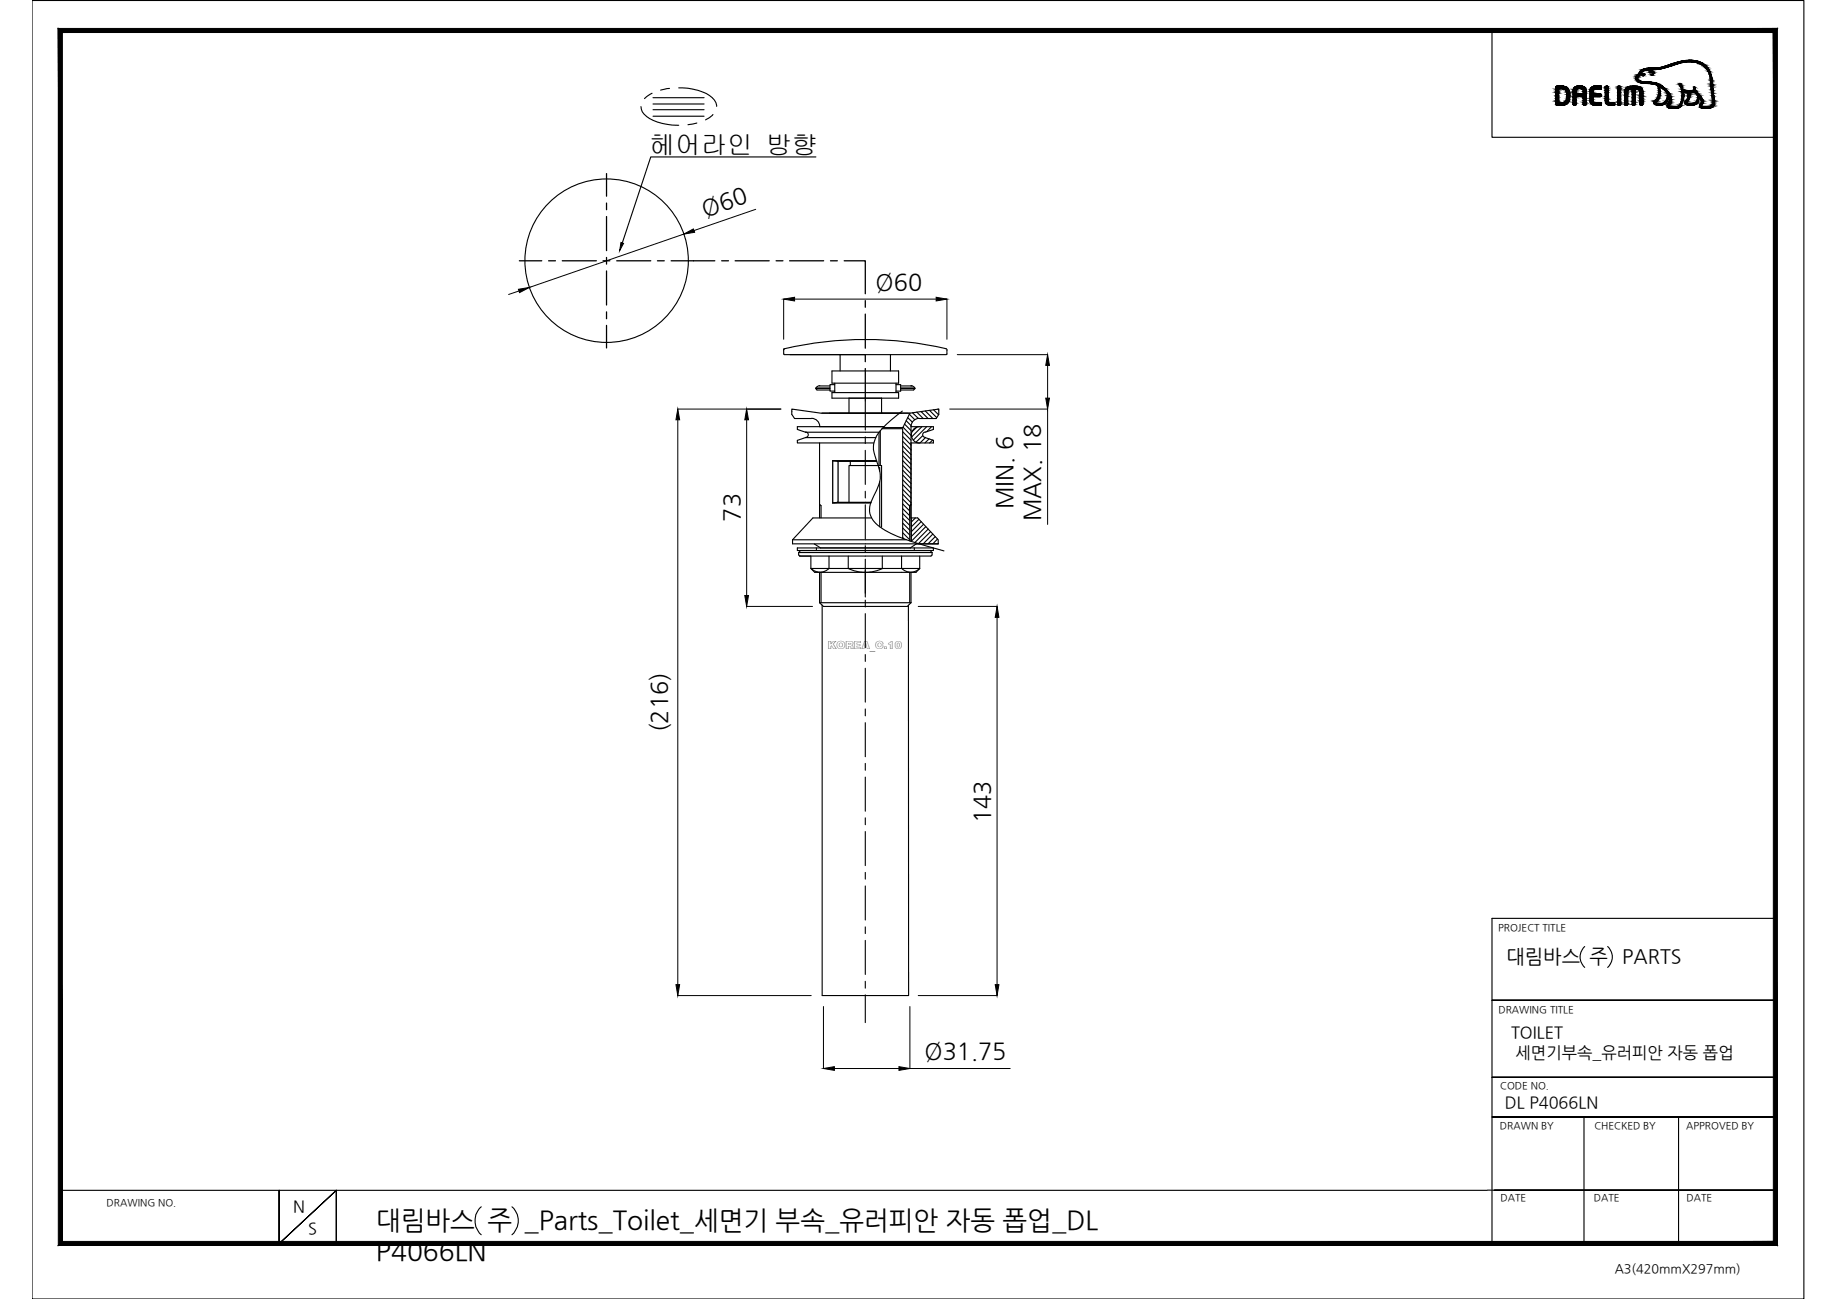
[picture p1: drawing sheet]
<svg xmlns="http://www.w3.org/2000/svg" width="420mm" height="297mm" viewBox="0 0 420 297" stroke-linecap="round" stroke-linejoin="round" font-family="sans-serif">
<defs><g id="words">
<g font-size="6">
<text x="86" y="281">대림바스 주 _Parts_Toilet_세면기 부속_유러피안 자동 폽업_DL</text>
<text x="86" y="288">P4066LN</text>
</g>
<text font-size="5.9" x="148.5" y="35.2">헤어라인 방향</text>
<g font-size="5.3">
<text x="161.2" y="49.6" transform="rotate(-19 161.2 49.6)">Ø60</text>
<text x="200.3" y="66.2">Ø60</text>
<text x="169.2" y="119.3" transform="rotate(-90 169.2 119.3)">73</text>
<text x="231.6" y="116.4" transform="rotate(-90 231.6 116.4)">MIN. 6</text>
<text x="237.9" y="119.2" transform="rotate(-90 237.9 119.2)">MAX. 18</text>
<text x="152.6" y="167.4" transform="rotate(-90 152.6 167.4)">(216)</text>
<text x="226.5" y="188.2" transform="rotate(-90 226.5 188.2)">143</text>
<text x="211.5" y="242.2">Ø31.75</text>
</g>
<g font-size="4.5">
<text x="344.6" y="220.2">대림바스 주</text>
<text x="371.1" y="220.2">PARTS</text>
</g>
<g font-size="3.7">
<text x="345.6" y="237.3">TOILET</text>
<text x="346.6" y="241.9">세면기부속_유러피안 자동 폽업</text>
<text x="344.2" y="253.4">DL P4066LN</text>
<text x="67.1" y="277.1">N</text>
<text x="70.5" y="282.2">S</text>
</g>
<text font-size="2.9" x="369.3" y="291.1">A3(420mmX297mm)</text>
<text font-size="2.5" x="189.4" y="148.4">KOREA_C.10</text>
<g font-size="2.3">
<text x="342.6" y="212.8">PROJECT TITLE</text>
<text x="342.7" y="231.6">DRAWING TITLE</text>
<text x="343.2" y="249">CODE NO.</text>
<text x="343.1" y="258.3">DRAWN BY</text>
<text x="364.7" y="258.2">CHECKED BY</text>
<text x="385.7" y="258.3">APPROVED BY</text>
<text x="24.4" y="275.9">DRAWING NO.</text>
<text x="343.2" y="274.7">DATE</text>
<text x="364.5" y="274.7">DATE</text>
<text x="385.7" y="274.7">DATE</text>
</g>
</g></defs>
<!-- layer: 0 -->
<g fill="#000" stroke="#000" stroke-width=".23">
<path d="M156.4 53.5l2.2-1.1 .3 .7zM118.6 66.2l2.5-.5-2.3 1.2zM179.2 68.4l2.5-.4v.8zM214.1 68l2.5 .4-2.5 .4zM155 93.5l.4 2.5h-.8zM170.8 93.5l.4 2.5h-.9zM239.6 81.1l.4 2.5h-.8zM239.2 91h.8l-.4 2.5zM170.3 136.2h.9l-.4 2.5zM228 138.7l.5 2.5h-.9zM154.6 225.2h.8l-.4 2.5zM227.6 225.2h.9l-.5 2.5z"/>
<path d="M188.3 244.3l2.5-.4v.9zM205.6 243.9l2.5 .4-2.5 .5z"/>
<path d="M13.3 284.8l392.3-.9h-391.3zM13.3 284.8l392.3-.9 .9 .9zM405.6 7.4v276.5l.9 .9zM405.6 7.4l.9-.9v278.3zM14.3 7.4h391.3l.9-.9zM13.3 6.5h393.2l-392.2 .9zM13.3 6.5l1 277.4v-276.5zM13.3 6.5l1 277.4-1 .9z"/>
</g>
<g fill="none" stroke="#000" stroke-width=".25">
<path d="M7.3 .1h405.3v296.9h-405.3zM341.2 7v24.4h64.9M380.1 24h.1M179.4 79.8l-.2 .2M179.5 79.8l-.3 .3M179.5 79.7a81.8 81.8 0 0 1 36.9 0M216.4 79.8l.2 .3M179.2 80.1l.2 1h37.1M184.3 98.8a.61 .61 0 0 1 .6 .6 .61 .61 0 0 1-.6 .6M186.6 88.8h3.2M187.5 88.3h2.3M187.5 88.2l-.5 .1-.4 .4"/>
<path d="M189.7 94.5h16.5M189.8 88.7h-3.2v.1l.3 .4h2.9M192.2 81.1v3.7M197.9 92v6.3M197.9 99.9v1.5M203.7 81.1v3.7M206 88.7h3.2l.1 .1-.3 .4h-3M206 88.3h2.4M206 88.8h3.3M208.4 88.3h.1M208.4 88.2l.5 .1 .3 .4M210.3 97.6a1.86 1.86 0 0 0-1.9 1.8 1.86 1.86 0 0 0 1.9 1.9"/>
<path d="M211.6 98.8a.61 .61 0 0 0-.6 .6 .61 .61 0 0 0 .6 .6M214.7 93.5l-6.6 1h-20.4l-6.6-1v.6M216.6 80.1l-.1 1M197.9 103v7.8M197.9 112.3v1.6M197.9 115.4v7.8M182.4 125.3h31.1v.6h-31.1zM182.7 126.9l.2 .3M186.7 125.3v.6M197.9 124.8v1.6M197.9 127.9v7.8M197.9 137.2v1.6"/>
<path d="M209.1 125.3v.6M213.2 126.9l-.3 .3M197.9 140.3v7.8M197.9 149.7v1.5M197.9 152.8v7.8M197.9 162.1v1.6M197.9 165.3v7.7M197.9 174.6v1.5M197.9 177.7v7.8M197.9 187v1.6M197.9 190.1v7.8M197.9 199.5v1.5"/>
<path d="M197.9 202.6v7.8M197.9 211.9v1.6M197.9 215v7.8M362.5 216.4a3.2 3.2 0 0 0 0 4.8M367.7 216.4a3.2 3.2 0 0 1 0 4.8M406.1 210h-64.9v74.7M197.9 224.4v1.6M197.9 227.5v6.3M341.2 228.7h64.9h-64.9M341.2 255.4h64.9h-64.9M341.2 246.3h64.9h-64.9M362.3 255.4v28.9"/>
<path d="M383.9 255.4v28.9M13.8 272.2h326.3M63.8 272.2v12.2l13.1-12.2-13.1 12.2zM110.1 276a4.3 4.3 0 0 0 0 6.3M117.1 276a4.2 4.2 0 0 1 0 6.3M340.2 272.1h65.9h-64.3M13.8 284.3h.1M76.9 284.4v-12.2v12.2M350.5 284.3h55.6"/>
<circle cx="138.7" cy="59.6" r="18.7"/>
</g>
<!-- layer: Layer 1 -->
<g fill="none" stroke="#000" stroke-width=".25">
<path d="M181.1 94.1v.7l.6 .9h3.9M184.2 98.8h16.9M185.6 95.7a1.88 1.88 0 0 1 1.9 1.8M188 94.5h19.9M202.2 97.6h-19.8v.6M210.2 95.7a1.88 1.88 0 0 0-1.8 1.8M213.5 97.6v.6M214.7 93.5v1.3l-.6 .9h-3.9M182.4 100.7v.6h17.5M184.2 100.1h16.1M187.5 101.3v17.1M199.3 118.4h-13.4l-4.6 5"/>
<path d="M208.4 118.4h1.5l4.7 5v1h-33.3v-1M208.4 101.3v22.5M213.5 100.7v.6M181.3 123.4h26M182.7 126.4v.5M182.7 126.4l.4-.5h29.6l.5 .5M182.7 126.4h30.5M182.9 127.2h30M185.5 130h24.9l-.9 .9h-23.1zM185.5 127.2v2.8M186.2 124.4l1.5 .9h20.5l1.4-.9M187.5 130.9v6.9"/>
<path d="M187.5 137.8l.8 .9h19.2l.9-.9M187.5 137.8h20.9M188 138.4v89.3h19.8v-89.3M189.6 127.2v2.8a2.9 2.9 0 0 1-4.1 0M194 127.2v2.8M194 130a9.1 9.1 0 0 0 7.8 0M201.8 127.2v2.8M206.2 127.2v2.8M208.4 130.9v6.9M210.4 127.2v2.8a2.9 2.9 0 0 1-4.2 0M213.2 126.4v.5"/>
</g>
<!-- layer: Layer3 -->
<path d="M187.5 115.3l.3 .3v2.8M208.1 118.4v-2.8l.3-.3-.3 .3v8.1M187.8 130.9v6.9M208.1 130.9v6.9" fill="none" stroke="#000" stroke-width=".25"/>
<!-- layer: 1 -->
<g fill="none" stroke="#000" stroke-width=".25">
<path d="M146.6 24.4a3.9 3.9 0 0 0 2.8 3.1 15.1 15.1 0 0 0 5.8 1.1M149.1 21.3l-1.7 1.2M149.4 23.8h11.6M149.4 22.3h11.6M149.4 25.1h11.6M149.4 26.6h11.6M153.1 20.2l-2 .4M155.2 20.1a11.7 11.7 0 0 1 7.7 2.2 2.62 2.62 0 0 1 1 2M159.4 28.1l-2 .4M163.1 26.2l-1.7 1.2M186.6 35.9h-37.8l-6.5 19.7M182.4 98.2l1.8 .6"/>
<path d="M190.3 84.8h15.2v2.8h-15.2zM190.3 89.8h15.2v1.2h-15.2zM190.9 88h-1.1v1.4h1.1M190.9 87.6v2.2M194.2 91v3.5M201 98.9v7.6M201.3 98.5v8M201.6 91v3.5M204.9 88h1.1v1.4h-1.1M204.9 87.6v2.2M206.4 94l-3.8 3.1a7 7 0 0 0-2.8 5.7l.7 2.6a7.1 7.1 0 0 1-.1 6.8l-.6 1.3a4.8 4.8 0 0 0-.2 5.4 12.4 12.4 0 0 0 5.6 3.7l3.2 1.2 7.5 2.2M206.5 99.8l1.9 2"/>
<path d="M206.5 98.7l1.9 2M206.5 97.7l1.9 1.9M206.9 97l1.5 1.5M207.3 96.2l1.1 1.2M207.6 95.5l1.1 1M208 94.7l1.3 1.3M208.4 97.6h5.1M208.7 94.4l1.4 1.3M209.7 97.7l-1.2 1.1M209.7 94.2l1.5 1.5M210.7 94.1l1.6 1.6M210.9 97.6l-2.4 2.3"/>
<path d="M211 99.6l-1.5 1.5M211.6 94l1.8 1.7M212 97.6l-3.1 3.1M212.6 93.8l1.6 1.7M213.1 97.6l-1.1 1.1M213.5 98.2l-1.9 .6M213.5 93.7l1.2 1.2M214.5 93.5l.2 .3M184.2 100.1l-1.8 .6M194.2 114.9v-8.4h7.4v14.1M194.5 105.5v1M201 107h.2v.8"/>
<path d="M201.2 110.1v10.4M206.5 119.6l1.6 1.6M206.5 118.5l1.6 1.6M206.5 117.4l1.6 1.6M206.5 116.3l1.6 1.6M206.5 115.2l1.6 1.6M206.5 114.1l1.6 1.6M206.5 113l1.9 2M206.5 111.9l1.9 2M206.5 110.8l1.9 2M206.5 109.7l1.9 2M206.5 108.6l1.9 2"/>
<path d="M206.5 107.5l1.9 2M206.5 106.4l1.9 2M206.5 105.3l1.9 2M206.5 104.2l1.9 2M206.5 103.1l1.9 2M206.5 102l1.9 2M206.5 100.9l1.9 2M208.1 115.6h.3M208.4 101.3h5.1M208.4 118.4v5.4l3.4-3.4M209.4 118.4l-1 1M210.2 118.7l-1.8 1.8"/>
<path d="M210.7 119.3l-2.3 2.3M211.2 119.9l-2.8 2.8M211.6 100.1l1.9 .6M211.7 100.1l-1.3 1.2M212.5 100.4l-1 .9M213.3 100.6l-.7 .7M206.5 122.9l.3 .3M206.5 121.8l1.6 1.6M206.5 120.7l1.6 1.6M212.3 121l-3 3.1M212.9 121.6l-2.8 2.7M213.4 122.1l-2.2 2.3"/>
<path d="M213.9 122.7l-1.6 1.7M214.4 123.3l-1 1.1M214.6 124.2l-.1 .2"/>
</g>
<!-- layer: Layer1 -->
<path d="M197.9 130.5v6" fill="none" stroke="#000" stroke-width=".25"/>
<!-- layer: 0 -->
<g fill="none" stroke="#000" stroke-width=".23">
<path d="M156.4 53.5l-35.3 12.2M172.8 47.9l-14.1 4.8M118.7 66.5l-2.4 .8M179.2 68.4v9.2M181.7 68.4h32.4M216.6 68.4v9.2M155 93.5h23.6M155 96v129.2M170.8 96v40.2M217.2 93.5h22.4v26.4M218.9 81.1h20.7M239.6 83.6v7.4"/>
<path d="M170.8 138.7h15M210 138.7h18M228 141.2v84M155 227.7h30.5M188.3 230.2v14.1M208.1 230.2v14.1h23M210 227.7h18M190.8 244.3h14.8"/>
</g>
<!-- layer: DEF_LAYER_ASSEM_MEMBER -->
<path d="M201.7 98h4.8v25.1M208.1 94.5l-1.6 3.3h-4.5M208.4 97.6v3.7" fill="none" stroke="#000" stroke-width=".25"/>
<path d="M190.5 105.4l1.2 .1v9.4l-1.2 .1M190.5 105.4h10M190.5 115h8.7M190.5 105.4v9.6M191.7 114.9h7.5M191.7 105.5h8.8" fill="none" stroke="#000" stroke-width=".3"/>
<!-- layer: 1 -->
<path d="M142 55.4l.6 .3-.9 1.6z" fill="#000" stroke="#000" stroke-width=".23"/>
<!-- layer: 0 -->
<g fill="none" stroke="#000" stroke-width=".3">
<path d="M138.7 39.7v5.2M118.8 59.6h5.1M125.5 59.6h1.5M128.6 59.6h7.8M137.9 59.6h1.6M138.7 46.4v1.5M138.7 49.5v7.8M138.7 58.9v1.5M141.1 59.6h7.7M150.4 59.6h1.5M153.5 59.6h10M165.1 59.6h1.5"/>
<path d="M168.1 59.6h7.8M177.5 59.6h1.6M180.6 59.6h7.8M189.9 59.6h1.6M193.1 59.6h4.8v7.6M138.7 62v7.8M138.7 71.3v1.6M138.7 74.4v5.2M197.9 68.7v1.6M197.9 71.8v7.8M197.9 81.2v1.5M197.9 84.3v7.5"/>
</g>
<g fill="#000" stroke="#000" stroke-width=".23">
<path d="M356.5 19.7h.9zM361.1 19.7h.4zM364.9 19.7h.4zM373.3 19.7h.8zM374.9 16.7h.4zM375.1 16.4h.5zM375.6 19h3.2zM375.8 19h3.1zM375.7 16.9h.3zM376.3 19.1h2.7zM377.2 15.6h3.4zM377.3 16.6h.2z"/>
<path d="M377.7 15.6h2.9zM377.8 15.6h2.9zM377.7 16.2h.2zM377.9 15.6h2.8zM378.3 15.6h2.4zM382.1 14.7h1.2zM385.3 13.9h2.4zM386.2 13.8h.8zM387.4 20h.3zM355.9 23.9h2.1zM356.3 24h1.3zM364.2 23.9h2.1z"/>
<path d="M365 24.1h.2zM365.2 20.3h1zM368.1 24.1h.8zM375.2 24h.5zM381.5 23.9h.4zM386.5 21.1h1.7zM387.1 21.2h.5zM387.4 20.8h.5zM387.7 21.2h.5zM388 21.6h.5z"/>
<path d="M356.5 19.7h1.1zM356.3 19.7h1.3z"/>
<path d="M356.3 19.7h1.3zM356.2 19.7h1.4z"/>
<path d="M356.2 19.7h1.5zM356 19.7h1.7z"/>
<path d="M356 19.7l2 .1zM356 19.7l2 .1h-2.1z"/>
<path d="M355.9 19.8h2.1zM355.9 19.8h2.1z"/>
<path d="M355.9 19.8l2.4 .1zM355.9 19.8l2.4 .1h-2.5z"/>
<path d="M355.8 19.9l2.5 .1zM355.8 19.9l2.5 .1z"/>
<path d="M355.8 20h2.6zM355.8 20h2.6z"/>
<path d="M361.1 19.7h.4zM361.1 19.7h.4zM361 19.7h.5z"/>
<path d="M361 19.7h.7zM360.9 19.7h.8z"/>
<path d="M360.9 19.7h.8zM360.8 19.7h.9z"/>
<path d="M360.8 19.7h1.1zM360.6 19.7h1.3z"/>
<path d="M360.6 19.7h1.4zM360.6 19.7h1.4z"/>
<path d="M360.6 19.7l1.6 .1zM360.4 19.8h1.8z"/>
<path d="M360.4 19.8h1.8zM360.4 19.8h1.8z"/>
<path d="M360.4 19.8l2 .1zM360.2 19.9h2.2z"/>
<path d="M360.2 19.9h2.2zM360.2 19.9h2.2z"/>
<path d="M360.2 19.9l2.3 .1zM360.1 20h2.4z"/>
<path d="M364.9 19.7h.9zM364.8 19.7h1z"/>
<path d="M364.8 19.7h1.3zM364.6 19.7h1.5z"/>
<path d="M364.6 19.7h1.5zM364.5 19.7h1.6z"/>
<path d="M364.5 19.7h1.7zM364.5 19.7h1.7z"/>
<path d="M364.5 19.7h1.8zM364.5 19.7h1.8z"/>
<path d="M364.5 19.7l1.8 .1zM364.5 19.7l1.8 .1z"/>
<path d="M364.4 19.8h1.9zM364.2 19.8h2.1z"/>
<path d="M364.2 19.8h2.1zM364.2 19.8h2.1z"/>
<path d="M364.2 19.8l2.1 .2v-.2zM364 20l.2-.2 2.1 .2z"/>
<path d="M364 20l2.3 .1v-.1zM364 20l2.3 .1h-2.4z"/>
<path d="M367.4 19.7h.3zM367.3 19.7h.4z"/>
<path d="M367.3 19.7l.4 .1zM367.2 19.8h.5z"/>
<path d="M367.2 19.8h.6zM367.2 19.8h.6z"/>
<path d="M367.2 19.8h.6zM367.2 19.8h.6z"/>
<path d="M367.2 19.8l.6 .1zM367.2 19.8l.6 .1zM367.2 19.9h.6zM367.2 19.9h.6z"/>
<path d="M367.2 19.9l.6 .1zM367.2 19.9l.6 .1z"/>
<path d="M370.2 19.7l.4 .1zM370 19.8h.6z"/>
<path d="M370 19.8h.6zM370 19.8h.6z"/>
<path d="M370 19.8l.7 .1-.1-.1zM370 19.8l.7 .1h-.7z"/>
<path d="M370 19.9l.7 .1zM370 19.9l.7 .1z"/>
<path d="M370 20l.7 .1zM370 20l.7 .1z"/>
<path d="M373.3 19.7l1.2 .1zM372.8 19.8h1.7z"/>
<path d="M372.8 19.8h1.8zM372.7 19.8h1.9z"/>
<path d="M374.1 17.9h.4zM374.1 17.9h.4z"/>
<path d="M374.1 17.9l.4 .1v-.1zM374.1 17.9l.4 .1h-.4z"/>
<path d="M374.1 18l.5 .1zM374.1 18l.5 .1z"/>
<path d="M374.2 17.7l.3 .2 .1-.2zM374.2 17.7l.3 .2h-.4z"/>
<path d="M374.2 18.1h.4zM374.2 18.1h.4z"/>
<path d="M374.2 18.1l.5 .2-.1-.2zM374.2 18.1l.5 .2h-.5z"/>
<path d="M374.2 17.6h.4zM374.2 17.6l.4 .1z"/>
<path d="M372.7 19.8h2.3zM372.3 19.8h2.7z"/>
<path d="M374.3 17.6h.4zM374.2 17.6h.4z"/>
<path d="M374.2 18.3h.5zM374.2 18.3h.5z"/>
<path d="M374.3 18.3l.6 .1zM374.3 18.3l.6 .1z"/>
<path d="M374.3 17.4l.4 .2 .1-.2zM374.3 17.4l.4 .2h-.4z"/>
<path d="M374.4 17.3l.4 .1 .1-.1zM374.4 17.3l.4 .1h-.5z"/>
<path d="M374.4 18.4h.5zM374.4 18.4h.5z"/>
<path d="M374.4 17.3h.5zM374.4 17.3h.5z"/>
<path d="M374.4 18.4l.8 .2zM374.4 18.4l.8 .2z"/>
<path d="M372.3 19.8l2.8 .1zM372.3 19.8l2.8 .1z"/>
<path d="M374.6 17.1l.3 .2 .1-.2zM374.6 17.1l.3 .2h-.5z"/>
<path d="M374.7 17h.4zM374.7 17h.4z"/>
<path d="M374.6 17h.5zM374.6 17l.4 .1h-.4z"/>
<path d="M372.3 19.9l3.1 .2-.3-.2zM372 20.1l.3-.2 3.1 .2z"/>
<path d="M374.7 17h.5zM374.7 17h.4zM374.7 17h.4zM374.7 17h.4z"/>
<path d="M374.8 16.9h.4zM374.8 16.9h.4z"/>
<path d="M374.8 16.9h.4zM374.8 16.9l.4 .1zM374.7 17h.5zM374.7 17h.5zM374.7 17h.5zM374.7 17h.5zM374.7 17h.5zM374.7 17h.5z"/>
<path d="M374.8 16.8h.4zM374.8 16.8h.4zM374.8 16.8h.4zM374.8 16.8h.4z"/>
<path d="M374.8 16.8h.4zM374.8 16.8l.4 .1z"/>
<path d="M374.5 18.6h.7zM374.5 18.6h.7z"/>
<path d="M374.5 18.6h1zM374.5 18.6h1z"/>
<path d="M374.9 16.7h.4zM374.9 16.7l.3 .1zM374.8 16.8h.4zM374.8 16.8h.4zM374.8 16.8h.4zM374.8 16.8h.4z"/>
<path d="M374.9 16.7h.4zM374.9 16.7h.4z"/>
<path d="M374.6 18.6l1 .1zM374.6 18.6l1 .1z"/>
<path d="M374.6 18.7h1zM374.6 18.7h1z"/>
<path d="M375.1 16.4l.2 .3 .3-.3zM375.1 16.4l.2 .3h-.4zM374.9 16.7h.4z"/>
<path d="M374.6 18.7h1.1zM374.6 18.7h1.1z"/>
<path d="M374.6 18.7h1.2zM374.6 18.7h1.2z"/>
<path d="M374.6 18.7h1.4zM374.6 18.7h1.4z"/>
<path d="M375.7 17.3h.2zM375.7 17.3h.1z"/>
<path d="M374.6 18.7h1.5zM374.6 18.7h1.5z"/>
<path d="M375.3 16.2h.7zM375.3 16.2h.7z"/>
<path d="M375.3 16.2l.3 .2 .4-.2zM375.1 16.4l.2-.2 .3 .2zM375.1 16.4h.5z"/>
<path d="M375.6 17.2h.4zM375.6 17.2l.3 .1zM375.7 17.3h.2zM375.7 17.3h.2z"/>
<path d="M375.7 16.9h.4zM375.6 16.9h.5z"/>
<path d="M375.6 17.2h.4zM375.6 17.2h.4z"/>
<path d="M375.6 16.9l.5 .1zM375.6 16.9l.5 .1z"/>
<path d="M375.6 17h.6zM375.6 17h.6zM375.6 17h.6zM375.6 17h.6zM375.6 17h.6zM375.6 17h.6z"/>
<path d="M375.6 17.1h.5zM375.6 17.1l.4 .1z"/>
<path d="M375.5 17h.7zM375.5 17h.7zM375.5 17h.7zM375.5 17h.7z"/>
<path d="M375.5 17h.7zM375.5 17l.6 .1zM375.6 17.1h.5zM375.6 17.1h.5z"/>
<path d="M375.6 17h.6zM375.6 17h.6z"/>
<path d="M375.6 17h.6zM375.6 17h.6z"/>
<path d="M374.7 18.7h1.6zM374.7 18.7h1.6zM374.7 18.7h1.6zM374.7 18.7h1.6z"/>
<path d="M374.7 18.7h1.6zM374.7 18.7h1.6z"/>
<path d="M374.7 18.7h1.7zM374.7 18.7h1.7z"/>
<path d="M374.7 18.7h1.8zM374.7 18.7h1.8z"/>
<path d="M374.7 18.7h2.2zM374.7 18.7h2.2z"/>
<path d="M375.5 16l.5 .2 .5-.2zM375.3 16.2l.2-.2 .5 .2z"/>
<path d="M375.6 16h1.1zM375.6 16h.9z"/>
<path d="M374.8 18.7l2.9 .1zM374.8 18.7l2.9 .1z"/>
<path d="M375.7 15.9h1.4zM375.6 16h1.1z"/>
<path d="M375.7 15.9h1.5zM375.7 15.9h1.5zM375.7 15.9h1.5zM375.7 15.9h1.6z"/>
<path d="M375.7 15.9h1.5zM375.7 15.9h1.4z"/>
<path d="M375.7 15.9h1.6zM375.7 15.9h1.9z"/>
<path d="M377.4 16.6h.1zM377.3 16.6h.2z"/>
<path d="M375.7 15.9h1.9zM375.7 15.9h2z"/>
<path d="M377.3 16.5h.3zM377.3 16.5h.4z"/>
<path d="M377.3 16.5l.2 .1 .1-.1zM377.3 16.5l.2 .1zM377.3 16.6h.2zM377.3 16.6h.2z"/>
<path d="M377.4 16.5h.3zM377.3 16.5h.4z"/>
<path d="M375.7 15.9h2zM375.7 15.9h2.1z"/>
<path d="M377.7 17.2h.2zM377.7 17.2h.2z"/>
<path d="M374.9 18.8h2.9zM374.9 18.8h2.9z"/>
<path d="M374.9 18.8l3.3 .1zM374.9 18.8l3.3 .1z"/>
<path d="M377.4 16.4h.4zM377.4 16.4l.3 .1z"/>
<path d="M377.7 16.2h.3zM377.7 16.2h.3z"/>
<path d="M377.7 17.2h.3zM377.7 17.2h.2zM377.7 17.2h.2z"/>
<path d="M377.7 16.2l.4 .1zM377.5 16.3h.6z"/>
<path d="M377.7 17.1h.3zM377.7 17.1l.3 .1z"/>
<path d="M377.8 17h.2zM377.8 17l.2 .1h-.3z"/>
<path d="M377.5 16.3h.6zM377.5 16.3h.6z"/>
<path d="M377.8 17h.3zM377.8 17h.2z"/>
<path d="M377.5 16.3l.6 .1zM377.5 16.3l.6 .1z"/>
<path d="M377.5 16.4h.7zM377.4 16.4h.8z"/>
<path d="M375 18.9h3.2zM375 18.9h3.2z"/>
<path d="M377.8 16.4l.4 .1zM377.8 16.4l.4 .1z"/>
<path d="M378 16.8l.1 .2 .1-.2zM378 16.8l.1 .2h-.3z"/>
<path d="M377.9 16.5h.3zM377.9 16.5h.3z"/>
<path d="M377.9 16.5h.3zM377.9 16.5h.3z"/>
<path d="M377.9 16.5l.3 .1zM377.9 16.5l.3 .1z"/>
<path d="M378 16.7l.2 .1zM378 16.7l.2 .1z"/>
<path d="M378 16.8h.2zM378 16.8h.2z"/>
<path d="M378 16.6h.2zM378 16.6h.2z"/>
<path d="M378 16.6h.2zM378 16.6l.2 .1z"/>
<path d="M375 18.9h3.3zM375 18.9h3.3z"/>
<path d="M375 18.9h3.4zM375 18.9h3.4z"/>
<path d="M375.1 18.9l3.5 .1zM375.1 18.9l3.5 .1z"/>
<path d="M375.7 15.9h2.9zM375.7 15.9h2.1z"/>
<path d="M375.3 19h3.5zM375.3 19h3.5zM375.5 19h3.3zM375.5 19h3.3z"/>
<path d="M375.5 19h3.3zM375.5 19h3.3zM375.6 19h3.2z"/>
<path d="M375.7 19h3.2zM375.7 19h3.2zM375.8 19h3.1z"/>
<path d="M376 19h2.9zM376 19h2.9z"/>
<path d="M376.2 19h2.7zM376.2 19h2.7z"/>
<path d="M376.3 19h2.7zM376.3 19h2.7z"/>
<path d="M376.3 19l2.7 .1zM376.3 19l2.7 .1zM376.3 19.1h2.7z"/>
<path d="M376.3 19.1h2.8zM376.3 19.1h2.8z"/>
<path d="M377.4 19.1l1.9 .1zM377.4 19.1l1.9 .1z"/>
<path d="M379.2 19.6h.3zM379.2 19.6h.3z"/>
<path d="M378 19.2h1.3zM378 19.2h1.3z"/>
<path d="M378.2 19.2h1.2zM378.2 19.2h1.2z"/>
<path d="M378.3 19.2l1.3 .1zM378.3 19.2l1.3 .1z"/>
<path d="M375.8 15.9h3.6zM375.7 15.9h2.9z"/>
<path d="M379.5 19.6h.6zM379.5 19.6h.6z"/>
<path d="M379.2 19.6l.3 .1zM379.2 19.6l.3 .1zM379.2 19.7h.3zM379.2 19.7h.3zM379.2 19.7h.3zM379.2 19.7h.3zM379.2 19.7h.3zM379.2 19.7h.3z"/>
<path d="M375.9 15.8h3.6zM375.9 15.8l3.5 .1z"/>
<path d="M379.5 19.7h.6zM379.5 19.7h.6zM379.5 19.7h.6zM379.5 19.7h.6z"/>
<path d="M379.2 19.7l.3 .1v-.1zM379.2 19.7l.3 .1h-.3z"/>
<path d="M379.2 19.8h.3zM379.2 19.8h.3z"/>
<path d="M379.3 19.8l.3 .5-.1-.5zM379.3 19.8l.3 .5h-.3z"/>
<path d="M378.6 19.3l1 .1zM378.6 19.3l1 .1z"/>
<path d="M378.8 19.4l1 .1zM378.8 19.4l1 .1z"/>
<path d="M379.1 19.5h.8zM379.1 19.5h.8z"/>
<path d="M376 15.8h3.9zM375.9 15.8h3.6z"/>
<path d="M379.2 19.5l.8 .1zM379.2 19.5l.8 .1z"/>
<path d="M379.2 19.6h.9zM379.2 19.6h.9z"/>
<path d="M379.5 19.6l.6 .1zM379.5 19.6l.6 .1z"/>
<path d="M376.2 15.7h3.9zM376 15.8h3.9z"/>
<path d="M379.5 19.7h.7zM379.5 19.7h.7z"/>
<path d="M379.6 19.7l.6 .1zM379.6 19.7l.6 .1z"/>
<path d="M379.6 19.8h.7zM379.6 19.8h.7z"/>
<path d="M379.7 19.8l.7 .1zM379.7 19.8l.7 .1z"/>
<path d="M376.5 15.6h3.9zM376.2 15.7h3.9z"/>
<path d="M376.6 15.6h3.8zM376.5 15.6h3.9z"/>
<path d="M379.9 19.9l.8 .2-.3-.2zM379.9 19.9l.8 .2h-.5z"/>
<path d="M377 15.6h3.6zM376.6 15.6h3.8z"/>
<path d="M377.3 15.6h3.3zM377.2 15.6h3.4zM377.2 15.6h3.4zM377.2 15.6h3.4z"/>
<path d="M377.2 15.6h3.4zM377.2 15.6h3.4zM377.1 15.6h3.5z"/>
<path d="M377.1 15.6h3.5zM377 15.6h3.6z"/>
<path d="M378 15.6h2.7zM377.9 15.6h2.8zM377.9 15.6h2.8z"/>
<path d="M377.9 15.6h2.8zM377.8 15.6h2.9zM377.8 15.6h2.9z"/>
<path d="M377.8 15.6h2.9zM377.7 15.6h2.9zM377.3 15.6h3.3z"/>
<path d="M379.3 15.5h1.5zM378.3 15.6h2.4zM378 15.6h2.7z"/>
<path d="M379.7 15.4h1.4zM379.3 15.5h1.5z"/>
<path d="M380.1 15.4h1.3zM379.7 15.4h1.4z"/>
<path d="M380.4 15.3h1.2zM380.1 15.4h1.3z"/>
<path d="M380.7 15.2h1.2zM380.4 15.3h1.2z"/>
<path d="M381 15.1h1.1zM380.7 15.2h1.2z"/>
<path d="M381.1 15.1h1.1zM381 15.1h1.2zM381 15.1h1.2zM381 15.1h1.2z"/>
<path d="M381 15.1h1.2zM381 15.1h1.1z"/>
<path d="M381.4 15h1.1zM381.1 15.1h1.1zM381.1 15.1h1.1zM381.1 15.1h1.1z"/>
<path d="M381.6 14.9h1.1zM381.4 15h1.1z"/>
<path d="M381.9 14.8h1.1zM381.6 14.9h1.1z"/>
<path d="M382 14.8h1.1zM381.9 14.8h1.1z"/>
<path d="M382 14.8h1.2zM382 14.8h1.1z"/>
<path d="M382.1 14.7h1.1zM382.1 14.7h1.1zM382.1 14.7h1.1zM382.1 14.7h1.1zM382.1 14.7h1.1zM382.1 14.7h1.1zM382.1 14.7h1.1zM382.1 14.7h1.2z"/>
<path d="M382.1 14.7h1.1zM382 14.8h1.2z"/>
<path d="M382.3 14.7h1.2zM382.1 14.7h1.2zM382.1 14.7h1.2z"/>
<path d="M384.1 19.2h.3zM384.1 19.2h.3z"/>
<path d="M384.2 19.4h.3zM384.2 19.4h.3z"/>
<path d="M383 14.4l.5 .3 .8-.3zM382.3 14.7l.7-.3 .5 .3z"/>
<path d="M384.2 19.1h.1zM384.2 19.1h.1z"/>
<path d="M383 14.4h1.3zM383 14.4h1.3z"/>
<path d="M384.2 19.1l.2 .1zM384.2 19.1l.2 .1z"/>
<path d="M384.1 19.2h.3zM384.1 19.2h.3z"/>
<path d="M384.1 19.2h.3zM384.1 19.2h.3z"/>
<path d="M384.1 19.2l.4 .1zM384.1 19.2l.4 .1h-.4z"/>
<path d="M384.1 19.3l.4 .1zM384.1 19.3l.4 .1z"/>
<path d="M384.2 19.4l.4 .1zM384.2 19.4l.4 .1z"/>
<path d="M384.2 19.5l.4 .1v-.1zM384.2 19.5l.4 .1h-.3z"/>
<path d="M384.3 19.6l.3 .1zM384.3 19.6l.3 .1z"/>
<path d="M384.3 19.7l.4 .1-.1-.1zM384.3 19.7l.4 .1h-.3z"/>
<path d="M384.4 19.8l.4 .3-.1-.3zM384.4 19.8l.4 .3h-.3z"/>
<path d="M383.5 14.3l.8 .1 .6-.1zM383 14.4l.5-.1 .8 .1z"/>
<path d="M383.5 14.3h1.5zM383.5 14.3h1.4z"/>
<path d="M383.7 14.3h1.5zM383.5 14.3h1.5z"/>
<path d="M383.9 14.2h1.8zM383.7 14.3h1.5z"/>
<path d="M384 14.1h2.8zM383.9 14.2h1.8z"/>
<path d="M386.2 13.8h1.2zM385.5 13.8h1.9z"/>
<path d="M385.5 13.8l2.2 .1zM385.3 13.9h2.4zM385.2 13.9h2.5z"/>
<path d="M387.5 19.9l.2 .1zM387.5 19.9l.2 .1zM387.4 20h.3z"/>
<path d="M387.4 20h.3zM387.4 20h.3z"/>
<path d="M385.2 13.9h2.7zM385.1 13.9h2.8z"/>
<path d="M385.1 13.9h2.8zM384.9 13.9h3z"/>
<path d="M384.9 13.9l3.3 .1zM384.6 14h3.6z"/>
<path d="M384.6 14h3.9zM384.4 14h4.1z"/>
<path d="M384.4 14l4.3 .1zM384 14.1h4.7z"/>
<path d="M386.8 14.1l2 .1zM386.8 14.1l2 .1z"/>
<path d="M387.3 14.2h1.5zM387.3 14.2h1.5z"/>
<path d="M387.4 14.2l1.6 .1zM387.4 14.2l1.6 .1z"/>
<path d="M387.9 14.3h1.3zM387.9 14.3h1.3z"/>
<path d="M388.1 14.3l1.2 .1zM388.1 14.3l1.2 .1z"/>
<path d="M388.5 14.4l1.2 .3-.4-.3zM388.5 14.4l1.2 .3h-.7z"/>
<path d="M389 14.7l.8 .1zM389 14.7l.8 .1z"/>
<path d="M389.1 14.8l1 .2-.3-.2zM389.1 14.8l1 .2h-.6z"/>
<path d="M389.5 15l.9 .3-.3-.3zM389.5 15l.9 .3h-.5z"/>
<path d="M389.9 15.3l.5 .1zM389.9 15.3l.5 .1z"/>
<path d="M390 15.4l.5 .1zM390 15.4l.5 .1z"/>
<path d="M390.1 15.5l.5 .1zM390.1 15.5l.5 .1z"/>
<path d="M390.1 15.6h.6zM390.1 15.6h.6z"/>
<path d="M390.2 15.6h.5zM390.2 15.6h.5z"/>
<path d="M390.2 15.6l.6 .3-.1-.3zM390.2 15.6l.6 .3h-.4z"/>
<path d="M390.4 15.9l.7 .4-.3-.4zM390.4 15.9l.7 .4h-.4z"/>
<path d="M390.7 16.3l.4 .1zM390.7 16.3l.4 .1z"/>
<path d="M390.7 16.4l.6 .6-.2-.6zM390.7 16.4l.6 .6h-.4z"/>
<path d="M391.2 18.4h.4zM391.2 18.4h.4z"/>
<path d="M391.2 18.4h.4zM391.2 18.4h.4zM391.2 18.4h.4zM391.2 18.4h.4z"/>
<path d="M390.9 17l.5 .1zM390.9 17l.5 .1z"/>
<path d="M391.3 19.2h.4zM391.3 19.2h.4z"/>
<path d="M391.3 19.3h.4zM391.3 19.3h.4z"/>
<path d="M391 17.1l.5 .5-.1-.5zM391 17.1l.5 .5h-.3z"/>
<path d="M391.2 17.6l.4 .4-.1-.4zM391.2 17.6l.4 .4h-.4z"/>
<path d="M391.2 18l.4 .2v-.2zM391.2 18l.4 .2h-.4z"/>
<path d="M391.2 18.2l.4 .2v-.2zM391.2 18.2l.4 .2h-.4zM391.2 18.4h.4zM391.2 18.4h.4zM391.2 18.4h.4zM391.2 18.4h.4z"/>
<path d="M391.2 18.4l.4 .1v-.1zM391.2 18.4l.4 .1z"/>
<path d="M391.3 18.5l.4 .2-.1-.2zM391.3 18.5l.4 .2h-.4zM391.3 18.7h.4zM391.3 18.7h.4z"/>
<path d="M391.3 18.7l.4 .3v-.3zM391.3 18.7l.4 .3h-.4z"/>
<path d="M391.3 19h.4zM391.3 19h.4z"/>
<path d="M391.3 19l.4 .2v-.2zM391.3 19l.4 .2h-.4z"/>
<path d="M391.3 19.2l.4 .1zM391.3 19.2l.4 .1zM391.3 19.3h.4zM391.3 19.3h.4z"/>
<path d="M391.3 19.3h.4zM391.3 19.3h.4z"/>
<path d="M391.3 19.3l.4 .1zM391.3 19.3l.4 .1z"/>
<path d="M391.3 19.4l.4 .1v-.1zM391.3 19.4l.4 .1h-.4z"/>
<path d="M391.3 19.5l.4 .1zM391.3 19.5l.4 .1z"/>
<path d="M391.3 19.6l.4 .2v-.2zM391.3 19.6l.4 .2h-.3z"/>
<path d="M391.4 19.8l.3 .1zM391.4 19.8l.3 .1z"/>
<path d="M391.4 19.9l.4 .3-.1-.3zM391.4 19.9l.4 .3h-.4zM391.4 20.2h.4zM391.4 20.2h.4z"/>
<path d="M355.8 20.3h1.4zM355.8 20.3h1.4z"/>
<path d="M355.8 23.5h1.4zM355.8 23.5h1.4z"/>
<path d="M355.8 23.5h1.4zM355.8 23.5h1.4z"/>
<path d="M356.3 24l1.1 .1zM356.5 24.1h.9z"/>
<path d="M355.8 20.3l.7 .1zM355.8 20.3l.7 .1z"/>
<path d="M355.8 20.4l.7 .2v-.2zM355.8 20.4l.7 .2h-.7z"/>
<path d="M355.8 20.6h.7zM355.8 20.6h.7z"/>
<path d="M355.8 20.6l.7 .3v-.3zM355.8 20.6l.7 .3h-.7z"/>
<path d="M355.8 20.9l.7 .3v-.3zM355.8 20.9l.7 .3h-.7z"/>
<path d="M355.8 21.2l.7 .1v-.1zM355.8 21.2l.7 .1h-.7z"/>
<path d="M355.8 21.3l.7 .6v-.6zM355.8 21.3l.7 .6h-.7z"/>
<path d="M355.8 21.9l.7 .3v-.3zM355.8 21.9l.7 .3h-.7z"/>
<path d="M355.8 22.2l.7 .4v-.4zM355.8 22.2l.7 .4h-.7zM355.8 22.6h.7zM355.8 22.6h.7z"/>
<path d="M355.8 22.6l.7 .4v-.4zM355.8 22.6l.7 .4h-.7z"/>
<path d="M355.8 23l.7 .2v-.2zM355.8 23l.7 .2h-.7z"/>
<path d="M355.8 23.2l.7 .1zM355.8 23.2l.7 .1z"/>
<path d="M355.8 23.3l.7 .1v-.1zM355.8 23.3l.7 .1h-.7zM355.8 23.4h.7zM355.8 23.4h.7z"/>
<path d="M355.8 23.4l.7 .1zM355.8 23.4l.7 .1z"/>
<path d="M355.8 23.5h.8zM355.8 23.5h.8z"/>
<path d="M355.8 20.3h1zM355.8 20.3h1.3z"/>
<path d="M355.8 20.3h1zM355.8 20.3h.7zM355.8 20.3h.7zM355.8 20.3h.7z"/>
<path d="M355.8 23.5h1.1zM355.8 23.5h1.1z"/>
<path d="M355.8 23.5h1.2zM355.8 23.5h1.2z"/>
<path d="M355.8 20.3h1.3zM355.8 20.3h1.4z"/>
<path d="M355.8 23.5h1.4zM355.8 23.5h1.4z"/>
<path d="M356.2 24h1.4zM356.2 24h1.4z"/>
<path d="M356 24h1.7zM356 24h1.6z"/>
<path d="M355.9 23.9h2.1zM355.9 23.9l1.8 .1z"/>
<path d="M355.8 23.8h2.5zM355.8 23.8h2.5z"/>
<path d="M355.8 23.8l2.2 .1 .3-.1zM355.8 23.8l2.2 .1h-2.1zM355.9 23.9h2.1z"/>
<path d="M358.3 21.5h.7zM358.3 21.5h.7zM358.3 21.5h.7zM358.3 21.5h.7zM358.3 21.5h.7zM358.3 21.5h.7z"/>
<path d="M355.8 20l2.7 .1-.1-.1zM355.8 20l2.7 .1h-2.7zM355.8 20.1h2.7zM355.8 20.1h2.7z"/>
<path d="M355.8 23.8h2.6zM355.8 23.8h2.5z"/>
<path d="M355.8 20.1l2.8 .2-.1-.2zM355.8 20.1l2.8 .2h-2.8z"/>
<path d="M355.8 23.6l2.7 .1zM355.8 23.6l2.7 .1z"/>
<path d="M355.8 23.7l2.6 .1 .1-.1zM355.8 23.7l2.6 .1h-2.6z"/>
<path d="M357.2 20.3h1.4zM357.2 20.3h1.4z"/>
<path d="M357.2 20.3h1.4zM357.2 20.3h1.4zM357.2 20.3h1.4zM357.2 20.3h1.4z"/>
<path d="M357.3 20.3h1.3zM357.3 20.3h1.3z"/>
<path d="M357.5 20.3l1.2 .1zM357.5 20.3l1.2 .1zM357.8 20.4h.9zM357.8 20.4h.9z"/>
<path d="M357.3 23.5h1.3zM357.2 23.5h1.4z"/>
<path d="M357.2 23.5h1.4zM357.2 23.5h1.4z"/>
<path d="M355.8 23.5l2.7 .1 .1-.1zM355.8 23.5l2.7 .1h-2.7z"/>
<path d="M357.7 23.4h1zM357.3 23.5h1.3z"/>
<path d="M357.8 20.4l1 .2-.1-.2zM357.8 20.4l1 .2h-.7z"/>
<path d="M357.8 23.4h.9zM357.7 23.4h1z"/>
<path d="M358 23.3h.8zM357.8 23.4h.9z"/>
<path d="M358.1 20.6l.8 .1-.1-.1zM358.1 20.6l.8 .1h-.8z"/>
<path d="M358.1 20.7l.8 .2v-.2zM358.1 20.7l.8 .2z"/>
<path d="M358.2 20.9l.8 .2-.1-.2zM358.2 20.9l.8 .2h-.7z"/>
<path d="M358.2 23l.7 .1zM358.2 23l.7 .1z"/>
<path d="M358.1 23.1l.7 .2 .1-.2zM358.1 23.1l.7 .2h-.8z"/>
<path d="M358.3 21.1l.7 .1v-.1zM358.3 21.1l.7 .1h-.7z"/>
<path d="M358.3 21.2l.7 .2v-.2zM358.3 21.2l.7 .2h-.7z"/>
<path d="M358.3 21.4l.7 .1zM358.3 21.4l.7 .1z"/>
<path d="M358.3 22.7l.6 .3 .1-.3zM358.3 22.7l.6 .3h-.7z"/>
<path d="M358.3 21.5h.7zM358.3 21.5h.7z"/>
<path d="M358.3 21.5l.7 .1zM358.3 21.5l.7 .1z"/>
<path d="M358.3 21.6l.7 .3v-.3zM358.3 21.6l.7 .3h-.7z"/>
<path d="M358.3 21.9l.7 .1v-.1zM358.3 21.9l.7 .1h-.7z"/>
<path d="M358.3 22l.7 .1v-.1zM358.3 22l.7 .1h-.7z"/>
<path d="M358.3 22.1l.7 .1zM358.3 22.1l.7 .1z"/>
<path d="M358.3 22.2h.7zM358.3 22.2h.7z"/>
<path d="M358.3 22.2l.7 .1zM358.3 22.2l.7 .1z"/>
<path d="M358.3 22.3l.7 .4v-.4zM358.3 22.3l.7 .4h-.7zM358.3 22.7h.7zM358.3 22.7h.7z"/>
<path d="M359.8 20.9h.7zM359.8 20.9h.7z"/>
<path d="M359.8 20.9h.7zM359.8 20.9h.7z"/>
<path d="M360 24h.3zM360 24h.3z"/>
<path d="M359.9 24h.5zM359.9 24h.4z"/>
<path d="M359.9 24h.5zM359.9 24h.5z"/>
<path d="M359.8 20.9h.7zM359.8 20.9h.7zM359.8 20.9h.7zM359.8 20.9h.7z"/>
<path d="M359.8 20.9h.7zM359.8 20.9h.7z"/>
<path d="M359.8 20.9l.7 .1zM359.8 20.9l.7 .1z"/>
<path d="M359.8 21h.7zM359.8 21h.7z"/>
<path d="M359.8 21l.7 .2v-.2zM359.8 21l.7 .2h-.7zM359.8 21.2h.7zM359.8 21.2h.7z"/>
<path d="M359.8 21.2l.7 .2v-.2zM359.8 21.2l.7 .2h-.7z"/>
<path d="M359.8 21.4l.7 .1zM359.8 21.4l.7 .1z"/>
<path d="M359.8 22.1l.7 .1zM359.8 22.1l.7 .1z"/>
<path d="M359.8 22.2l.7 .1v-.1zM359.8 22.2l.7 .1h-.7z"/>
<path d="M359.8 22.3l.7 .5v-.5zM359.8 22.3l.7 .5h-.7z"/>
<path d="M359.8 22.8l.7 .1zM359.8 22.8l.7 .1z"/>
<path d="M359.8 22.9l.7 .5v-.5zM359.8 22.9l.7 .5h-.7z"/>
<path d="M359.8 23.4h.7zM359.8 23.4h.7z"/>
<path d="M359.8 23.4l.7 .2v-.2zM359.8 23.4l.7 .2h-.7z"/>
<path d="M359.8 23.6l.7 .1zM359.8 23.6l.7 .1z"/>
<path d="M359.8 23.7l.7 .1v-.1zM359.8 23.7l.7 .1h-.7z"/>
<path d="M359.8 23.8h.7zM359.8 23.8h.7z"/>
<path d="M359.8 23.8l.7 .1zM359.8 23.8l.7 .1zM359.8 23.9h.7zM359.8 23.9h.7zM359.8 23.9h.7zM359.8 23.9h.7z"/>
<path d="M359.8 23.9h.7zM359.8 23.9h.7z"/>
<path d="M359.8 23.9h.7zM359.8 23.9l.6 .1z"/>
<path d="M359.8 20.6l.7 .2v-.2zM359.8 20.6l.7 .2h-.7z"/>
<path d="M359.8 20.8h.7zM359.8 20.8l.7 .1z"/>
<path d="M359.9 20.4l.6 .2 .1-.2zM359.9 20.4l.6 .2h-.7zM359.8 20.6h.7zM359.8 20.6h.7z"/>
<path d="M359.9 20.3h.8zM359.9 20.3h.8z"/>
<path d="M359.9 20.3h.8zM359.9 20.3l.7 .1z"/>
<path d="M359.9 20.3h1zM359.9 20.3h.8z"/>
<path d="M359.9 20.3h1.2zM359.9 20.3h1z"/>
<path d="M360.1 20l2.4 .1zM360.1 20l2.4 .1z"/>
<path d="M360.1 20.1l2.5 .1-.1-.1zM360 20.2l.1-.1 2.5 .1zM360 20.2h2.6zM360 20.2h2.6z"/>
<path d="M360 20.2l2.7 .1zM360 20.2l2.7 .1z"/>
<path d="M361.5 20.3h1.2zM361.5 20.3h1.2z"/>
<path d="M361.5 20.3h1.2zM361.5 20.3h1.2z"/>
<path d="M361.6 20.3h1.1zM361.6 20.3h1.1z"/>
<path d="M361.8 20.3l.9 .1zM361.8 20.3l.9 .1zM361.9 20.4h.8zM361.9 20.4h.8z"/>
<path d="M361.9 20.4l.9 .1-.1-.1zM361.9 20.4l.9 .1z"/>
<path d="M362.2 24h.5zM362.2 24h.4z"/>
<path d="M362.1 20.5l.7 .1zM362.1 20.5l.7 .1z"/>
<path d="M362.1 20.6l.7 .1v-.1zM362.1 20.6l.7 .1h-.7z"/>
<path d="M362.1 20.7l.7 .2v-.2zM362.1 20.7l.7 .2h-.7zM362.1 20.9h.7zM362.1 20.9h.7z"/>
<path d="M362.1 20.9h.7zM362.1 20.9h.7z"/>
<path d="M362.1 20.9h.7zM362.1 20.9h.7z"/>
<path d="M362.1 20.9l.7 .1zM362.1 20.9l.7 .1zM362.1 21h.7zM362.1 21h.7z"/>
<path d="M362.1 21l.7 .2v-.2zM362.1 21l.7 .2h-.7z"/>
<path d="M362.1 21.2l.7 .1zM362.1 21.2l.7 .1z"/>
<path d="M362.1 21.3l.7 .1v-.1zM362.1 21.3l.7 .1h-.7z"/>
<path d="M362.1 21.4l.7 .1zM362.1 21.4l.7 .1z"/>
<path d="M359.8 21.5h3zM359.8 21.5h3z"/>
<path d="M359.8 21.5l3 .1zM359.8 21.5l3 .1z"/>
<path d="M359.8 21.6l3 .4v-.4zM359.8 21.6l3 .4h-3z"/>
<path d="M359.8 22l3 .1v-.1zM359.8 22l3 .1h-3z"/>
<path d="M362.1 22.1l.7 .1zM362.1 22.1l.7 .1z"/>
<path d="M362.1 22.2l.7 .1v-.1zM362.1 22.2l.7 .1h-.7z"/>
<path d="M362.1 22.3l.7 .2v-.2zM362.1 22.3l.7 .2h-.7z"/>
<path d="M362.1 22.5h.7zM362.1 22.5h.7z"/>
<path d="M362.1 22.5l.7 .5v-.5zM362.1 22.5l.7 .5h-.7z"/>
<path d="M362.1 23l.7 .1zM362.1 23l.7 .1z"/>
<path d="M362.1 23.1l.7 .3v-.3zM362.1 23.1l.7 .3h-.7z"/>
<path d="M362.1 23.4l.7 .2v-.2zM362.1 23.4l.7 .2h-.7z"/>
<path d="M362.1 23.6l.7 .1v-.1zM362.1 23.6l.7 .1h-.7z"/>
<path d="M362.1 23.7h.7zM362.1 23.7h.7z"/>
<path d="M362.1 23.7l.7 .1zM362.1 23.7l.7 .1z"/>
<path d="M362.1 23.8h.7zM362.1 23.8h.7z"/>
<path d="M362.1 23.8l.7 .1zM362.1 23.8l.7 .1z"/>
<path d="M362.1 23.9h.7zM362.1 23.9h.7zM362.1 23.9h.7zM362.1 23.9h.7z"/>
<path d="M362.1 23.9h.7zM362.1 23.9l.6 .1zM362.2 24h.5zM362.2 24h.5z"/>
<path d="M363.8 20.3h1.2zM363.8 20.3h1.2z"/>
<path d="M363.7 20.7l.7 .1zM363.7 20.7l.7 .1z"/>
<path d="M363.7 20.8h.7zM363.7 20.8h.7zM363.7 20.8h.7zM363.7 20.8h.7z"/>
<path d="M363.7 20.8l.7 .1zM363.7 20.8l.7 .1z"/>
<path d="M363.7 20.9h.7zM363.7 20.9h.7z"/>
<path d="M363.7 20.9h.7zM363.7 20.9h.7z"/>
<path d="M363.7 20.9l.7 .2v-.2zM363.7 20.9l.7 .2h-.7z"/>
<path d="M363.7 21.1l.7 .1zM363.7 21.1l.7 .1z"/>
<path d="M363.7 21.2l.7 .1v-.1zM363.7 21.2l.7 .1h-.7z"/>
<path d="M363.7 21.3l.7 .1v-.1zM363.7 21.3l.7 .1h-.7z"/>
<path d="M363.7 21.4l.7 .1zM363.7 21.4l.7 .1z"/>
<path d="M363.7 22.1l.7 .1zM363.7 22.1l.7 .1z"/>
<path d="M363.7 22.2l.7 .1v-.1zM363.7 22.2l.7 .1h-.7z"/>
<path d="M363.7 22.3l.7 .1zM363.7 22.3l.7 .1z"/>
<path d="M363.7 22.4l.7 .1v-.1zM363.7 22.4l.7 .1h-.7z"/>
<path d="M363.7 22.5l.7 .3v-.3zM363.7 22.5l.7 .3h-.7z"/>
<path d="M363.7 22.8l.7 .1v-.1zM363.7 22.8l.7 .1h-.7zM363.7 22.9h.7zM363.7 22.9h.7z"/>
<path d="M363.7 22.9h.7zM363.7 22.9h.7z"/>
<path d="M363.7 22.9l.7 .1zM363.7 22.9l.7 .1z"/>
<path d="M363.7 23h.7zM363.7 23h.7z"/>
<path d="M363.7 23l.7 .1zM363.7 23l.7 .1z"/>
<path d="M363.7 23.1l.7 .2v-.2zM363.7 23.1l.7 .2h-.7z"/>
<path d="M363.7 20.5l.7 .2v-.2zM363.7 20.5l.7 .2h-.7z"/>
<path d="M363.7 23.3h.7zM363.7 23.3h.7z"/>
<path d="M363.7 23.3l.8 .1zM363.7 23.3l.8 .1z"/>
<path d="M363.7 20.4h.8zM363.7 20.4l.7 .1zM363.7 20.5h.7zM363.7 20.5h.7z"/>
<path d="M363.7 23.4h1zM363.7 23.4h1z"/>
<path d="M364.5 24h1.8zM364.5 24h1.8zM364.5 24h1.8z"/>
<path d="M363.8 20.3h.8zM363.8 20.3l.7 .1z"/>
<path d="M363.8 20.3h1zM363.8 20.3h1.2z"/>
<path d="M363.8 20.3h1zM363.8 20.3h.8z"/>
<path d="M363.8 23.4h1.1zM363.8 23.4h1.1z"/>
<path d="M363.8 23.4h1.2zM363.8 23.4h1.2z"/>
<path d="M363.8 23.4h1.2zM363.8 23.4h1.2z"/>
<path d="M364.9 24.1h.4zM364.9 24.1h.5z"/>
<path d="M364.9 24.1h.4zM364.9 24.1h.3z"/>
<path d="M365.5 20.3h.7zM366.1 20.3h.1zM365.5 20.3h.7z"/>
<path d="M364.8 24.1h1zM364.8 24.1h.6z"/>
<path d="M363.7 22.1h2.3zM363.7 22.1h2.4z"/>
<path d="M363.7 21.5h2.4zM363.7 21.5h2.4z"/>
<path d="M363.7 22.1h2.4zM363.7 22.1h2.4z"/>
<path d="M364.7 24h1.4zM364.7 24l1.1 .1z"/>
<path d="M363.7 21.5h2.4zM363.7 21.5h2.4z"/>
<path d="M363.7 21.5l2.5 .1zM363.7 21.5l2.5 .1z"/>
<path d="M364.7 24h1.4zM364.7 24h1.4z"/>
<path d="M363.7 21.6l2.6 .1zM363.7 21.6l2.6 .1z"/>
<path d="M363.7 22h2.5zM363.7 22l2.4 .1z"/>
<path d="M363.7 22h2.5zM363.7 22h2.5z"/>
<path d="M363.8 23.4l2.5 .1zM363.8 23.4l2.5 .1z"/>
<path d="M364.5 24h1.7zM364.5 24h1.8z"/>
<path d="M364.5 24h1.7zM364.5 24h1.7z"/>
<path d="M364.6 24h1.6zM364.6 24h1.5z"/>
<path d="M363.9 20.1l2.4 .1zM363.9 20.1l2.4 .1z"/>
<path d="M363.8 20.2h2.5zM363.8 20.2h2.5z"/>
<path d="M363.8 20.2l2.5 .1zM363.8 20.2l2.5 .1zM363.8 20.3h2.5zM363.8 20.3h2.5zM365 20.3h1.3zM365 20.3h1.3z"/>
<path d="M365 20.3h1.3zM365 20.3h1.2zM365.2 20.3h1z"/>
<path d="M363.7 21.7h2.6zM363.7 21.7h2.6z"/>
<path d="M363.7 21.7l2.6 .2v-.2zM363.7 21.7l2.6 .2h-2.6z"/>
<path d="M363.7 21.9h2.6zM363.7 21.9l2.5 .1z"/>
<path d="M363.8 23.5l2.5 .1zM363.8 23.5l2.5 .1zM363.8 23.6h2.5zM363.8 23.6h2.5z"/>
<path d="M363.8 23.6l2.5 .1v-.1zM363.8 23.6l2.5 .1h-2.4z"/>
<path d="M363.9 23.7l2.4 .1zM363.9 23.7l2.4 .1z"/>
<path d="M364 23.8l2.3 .1v-.1zM364 23.8l2.3 .1h-2.1zM364.2 23.9h2.1z"/>
<path d="M364.2 23.9l2.1 .1zM364.2 23.9l2.1 .1zM364.5 24h1.8z"/>
<path d="M367.2 20l.6 .1zM367.2 20l.6 .1z"/>
<path d="M367.2 20.1l.6 .2v-.2zM367.2 20.1l.6 .2h-.6z"/>
<path d="M367.2 20.3h.6zM367.2 20.3h.6z"/>
<path d="M367.2 20.3l.6 .3v-.3zM367.2 20.3l.6 .3h-.6z"/>
<path d="M367.2 20.6l.6 .1zM367.2 20.6l.6 .1z"/>
<path d="M367.2 20.7l.6 .4v-.4zM367.2 20.7l.6 .4h-.6z"/>
<path d="M367.2 21.1l.6 .1v-.1zM367.2 21.1l.6 .1h-.6z"/>
<path d="M367.2 21.2l.6 .8v-.8zM367.2 21.2l.6 .8h-.6z"/>
<path d="M367.2 22l.6 .1zM367.2 22l.6 .1z"/>
<path d="M367.2 22.1l.6 .3v-.3zM367.2 22.1l.6 .3h-.6z"/>
<path d="M367.2 22.4l.6 .1v-.1zM367.2 22.4l.6 .1h-.6z"/>
<path d="M367.2 22.5l.6 .2v-.2zM367.2 22.5l.6 .2h-.6z"/>
<path d="M367.2 22.7l.6 .1zM367.2 22.7l.6 .1z"/>
<path d="M367.2 22.8l.6 .1v-.1zM367.2 22.8l.6 .1h-.6zM367.2 22.9h.6zM367.2 22.9h.6z"/>
<path d="M367.2 22.9l.6 .1zM367.2 22.9l.6 .1z"/>
<path d="M367.2 23h.6zM367.2 23h.6z"/>
<path d="M367.2 23l.6 .1zM367.2 23l.6 .1zM367.2 23.1h.6zM367.2 23.1h.6z"/>
<path d="M367.2 23.1l.7 .1-.1-.1zM367.2 23.1l.7 .1h-.7z"/>
<path d="M367.2 23.2l.7 .1v-.1zM367.2 23.2l.7 .1h-.7zM367.2 23.3h.7zM367.2 23.3h.7z"/>
<path d="M367.2 23.3l.8 .1zM367.2 23.3l.8 .1z"/>
<path d="M367.2 23.4h1zM367.2 23.4h1z"/>
<path d="M368.1 24.1h.6zM368.4 24.1h.3z"/>
<path d="M367.2 23.4h1.2zM367.2 23.4h1.2z"/>
<path d="M367.2 23.4h1.2zM367.2 23.4h1.2z"/>
<path d="M368.1 24.1h.8zM368.1 24.1h.9z"/>
<path d="M368 24h1.1zM368 24l1 .1z"/>
<path d="M368 24h1.2zM368 24h1.1z"/>
<path d="M367.9 24h1.3zM367.9 24h1.3z"/>
<path d="M367.2 23.4l2.1 .1zM367.2 23.4l2.1 .1z"/>
<path d="M367.9 24h1.4zM367.9 24h1.3z"/>
<path d="M367.2 23.5h2.1zM367.2 23.5h2.1z"/>
<path d="M367.2 23.5l2.1 .1zM367.2 23.5l2.1 .1z"/>
<path d="M367.3 23.6l2 .1v-.1zM367.3 23.6l2 .1h-1.9z"/>
<path d="M367.4 23.7l1.9 .1v-.1zM367.4 23.7l1.9 .1h-1.8z"/>
<path d="M367.5 23.8l1.8 .1zM367.5 23.8l1.8 .1z"/>
<path d="M367.6 23.9l1.7 .1v-.1zM367.6 23.9l1.7 .1zM367.8 24h1.5zM367.8 24h1.5z"/>
<path d="M367.8 24h1.5zM367.8 24h1.5z"/>
<path d="M367.9 24h1.4zM367.9 24h1.4z"/>
<path d="M370 24h.6zM370 24h.6z"/>
<path d="M370 24h.6zM370 24h.5z"/>
<path d="M370 20.1l.7 .2v-.2zM370 20.1l.7 .2h-.7z"/>
<path d="M370 20.3l.7 .2v-.2zM370 20.3l.7 .2h-.7z"/>
<path d="M370 20.5l.7 .7v-.7zM370 20.5l.7 .7h-.7z"/>
<path d="M370 21.2l.7 .7v-.7zM370 21.2l.7 .7h-.7z"/>
<path d="M370 21.9l.7 .7v-.7zM370 21.9l.7 .7h-.7z"/>
<path d="M370 22.6l.7 .6v-.6zM370 22.6l.7 .6h-.7z"/>
<path d="M370 23.2l.7 .3v-.3zM370 23.2l.7 .3h-.7z"/>
<path d="M370 23.5l.7 .2v-.2zM370 23.5l.7 .2h-.7z"/>
<path d="M370 23.7l.7 .1v-.1zM370 23.7l.7 .1h-.7z"/>
<path d="M370 23.8l.7 .1zM370 23.8l.7 .1z"/>
<path d="M370 23.9l.6 .1 .1-.1zM370 23.9l.6 .1h-.6z"/>
<path d="M371.7 20.6h.7zM371.7 20.6h.7z"/>
<path d="M371.7 24h.4zM371.7 24h.4z"/>
<path d="M371.6 24h.6zM371.6 24h.5zM371.7 24h.4zM371.7 24h.4z"/>
<path d="M371.6 23.9h.6zM371.6 23.9h.7z"/>
<path d="M371.6 23.9h.6zM371.6 23.9l.6 .1zM371.6 24h.6zM371.6 24h.6z"/>
<path d="M371.6 21.1h.7zM371.6 21.1h.7z"/>
<path d="M371.6 21.1l.7 .3v-.3zM371.6 21.1l.7 .3h-.7z"/>
<path d="M371.6 21.4h.7zM371.6 21.4h.7z"/>
<path d="M371.6 21.4l.7 .1zM371.6 21.4l.7 .1z"/>
<path d="M371.6 21.5h.7zM371.6 21.5h.7z"/>
<path d="M371.6 21.5l.7 .1zM371.6 21.5l.7 .1z"/>
<path d="M371.6 21.6h.7zM371.6 21.6h.7z"/>
<path d="M371.6 21.6l.7 .1v-.1zM371.6 21.6l.7 .1h-.7z"/>
<path d="M371.6 21.7l.7 .1zM371.6 21.7l.7 .1z"/>
<path d="M371.6 21.8l.7 .2v-.2zM371.6 21.8l.7 .2h-.7z"/>
<path d="M371.6 22h.7zM371.6 22h.7z"/>
<path d="M371.6 22l.7 1.1v-1.1zM371.6 22l.7 1.1h-.7z"/>
<path d="M371.6 23.1h.7zM371.6 23.1h.7z"/>
<path d="M371.6 23.1l.7 .5v-.5zM371.6 23.1l.7 .5h-.7zM371.6 23.6h.7zM371.6 23.6h.7z"/>
<path d="M371.6 23.6l.7 .1v-.1zM371.6 23.6l.7 .1h-.7zM371.6 23.7h.7zM371.6 23.7h.7z"/>
<path d="M371.6 23.7l.7 .1zM371.6 23.7l.7 .1zM371.6 23.8h.7zM371.6 23.8h.7z"/>
<path d="M371.6 23.8l.7 .1zM371.6 23.8l.7 .1z"/>
<path d="M371.6 20.8h.7zM371.6 20.8h.7z"/>
<path d="M371.6 20.8l.7 .3v-.3zM371.6 20.8l.7 .3h-.7z"/>
<path d="M371.7 20.6l.6 .2 .1-.2zM371.7 20.6l.6 .2h-.7z"/>
<path d="M371.7 20.4l.7 .2 .2-.2zM371.7 20.4l.7 .2h-.7z"/>
<path d="M371.8 20.3h1zM371.8 20.3h1z"/>
<path d="M371.8 20.3h1zM371.8 20.3l.8 .1z"/>
<path d="M371.8 20.3h1zM371.8 20.3h1.4z"/>
<path d="M371.8 20.3h1.4zM371.8 20.3h1.5z"/>
<path d="M373.3 20.3h.7zM373.3 20.3h.7z"/>
<path d="M373.4 24h.5zM373.4 24h.5z"/>
<path d="M373.4 24h.5zM373.4 24h.4z"/>
<path d="M373.3 23.9h.7zM373.3 23.9l.6 .1z"/>
<path d="M373.3 20.3l.7 .1zM373.3 20.3l.7 .1z"/>
<path d="M373.3 20.4h.7zM373.3 20.4h.7z"/>
<path d="M373.3 20.4l.7 .2v-.2zM373.3 20.4l.7 .2h-.7z"/>
<path d="M373.3 20.6h.7zM373.3 20.6h.7z"/>
<path d="M373.3 20.6l.7 .2v-.2zM373.3 20.6l.7 .2h-.7z"/>
<path d="M373.3 20.8l.7 .1zM373.3 20.8l.7 .1z"/>
<path d="M373.3 20.9l.7 .2v-.2zM373.3 20.9l.7 .2h-.7z"/>
<path d="M373.3 21.1l.7 .4v-.4zM373.3 21.1l.7 .4h-.7z"/>
<path d="M373.3 21.5l.7 .1v-.1zM373.3 21.5l.7 .1h-.7z"/>
<path d="M373.3 21.6l.7 .7v-.7zM373.3 21.6l.7 .7h-.7z"/>
<path d="M373.3 22.3l.7 .1v-.1zM373.3 22.3l.7 .1h-.7z"/>
<path d="M373.3 22.4l.7 .7v-.7zM373.3 22.4l.7 .7h-.7z"/>
<path d="M373.3 23.1l.7 .1v-.1zM373.3 23.1l.7 .1h-.7z"/>
<path d="M373.3 23.2l.7 .2v-.2zM373.3 23.2l.7 .2h-.7z"/>
<path d="M373.3 23.4l.7 .1v-.1zM373.3 23.4l.7 .1h-.7z"/>
<path d="M373.3 23.5l.7 .1v-.1zM373.3 23.5l.7 .1h-.7z"/>
<path d="M373.3 23.6l.7 .1zM373.3 23.6l.7 .1z"/>
<path d="M373.3 23.7l.7 .1zM373.3 23.7l.7 .1z"/>
<path d="M373.3 23.8h.7zM373.3 23.8h.7z"/>
<path d="M373.3 23.8l.7 .1zM373.3 23.8l.7 .1zM373.3 23.9h.7zM373.3 23.9h.7z"/>
<path d="M373.3 23.9h.7zM373.3 23.9h.7z"/>
<path d="M375.1 23.8h.7zM375.1 23.8h.7z"/>
<path d="M372 20.1h3.4zM372 20.1h3.4z"/>
<path d="M371.9 20.1l3.7 .2-.2-.2zM371.9 20.1l3.7 .2h-3.8z"/>
<path d="M373.3 20.3h2.3zM373.3 20.3h2.3z"/>
<path d="M373.3 20.3h2.3zM373.3 20.3h2.3zM373.3 20.3h2.3zM373.3 20.3h2.3z"/>
<path d="M374 20.3h1.6zM374 20.3h1.6z"/>
<path d="M374.1 20.3h1.5zM374.1 20.3h1.5z"/>
<path d="M374.3 20.3l1.3 .1zM374.3 20.3l1.3 .1z"/>
<path d="M374.6 20.4h1zM374.6 20.4h1z"/>
<path d="M374.7 20.4l.9 .1zM374.7 20.4l.9 .1z"/>
<path d="M374.8 20.5l.9 .1-.1-.1zM374.8 20.5l.9 .1h-.8zM374.9 20.6h.8zM374.9 20.6h.8z"/>
<path d="M375.2 24h.5zM375.2 24h.3z"/>
<path d="M374.9 20.6l.9 .3-.1-.3zM374.9 20.6l.9 .3h-.8z"/>
<path d="M375.1 23.9h.6zM375.1 23.9l.6 .1zM375.2 24h.5z"/>
<path d="M375 20.9h.8zM375 20.9h.8z"/>
<path d="M375 20.9l.8 .3v-.3zM375 20.9l.8 .3h-.7z"/>
<path d="M375.1 21.2l.7 .2v-.2zM375.1 21.2l.7 .2h-.7z"/>
<path d="M375.1 21.4h.7zM375.1 21.4h.7zM375.1 21.4h.7zM375.1 21.4h.7z"/>
<path d="M375.1 21.4l.7 .1zM375.1 21.4l.7 .1z"/>
<path d="M375.1 21.5l.7 .1zM375.1 21.5l.7 .1z"/>
<path d="M375.1 21.6l.7 .1zM375.1 21.6l.7 .1z"/>
<path d="M375.1 21.7h.7zM375.1 21.7h.7z"/>
<path d="M375.1 21.7l.7 .2v-.2zM375.1 21.7l.7 .2h-.7z"/>
<path d="M375.1 21.9l.7 .2v-.2zM375.1 21.9l.7 .2h-.7z"/>
<path d="M375.1 22.1l.7 .3v-.3zM375.1 22.1l.7 .3h-.7z"/>
<path d="M375.1 22.4l.7 .2v-.2zM375.1 22.4l.7 .2h-.7z"/>
<path d="M375.1 22.6l.7 .4v-.4zM375.1 22.6l.7 .4h-.7z"/>
<path d="M375.1 23l.7 .2v-.2zM375.1 23l.7 .2h-.7z"/>
<path d="M375.1 23.2l.7 .3v-.3zM375.1 23.2l.7 .3h-.7z"/>
<path d="M375.1 23.5l.7 .1v-.1zM375.1 23.5l.7 .1h-.7z"/>
<path d="M375.1 23.6l.7 .1zM375.1 23.6l.7 .1z"/>
<path d="M375.1 23.7l.7 .1v-.1zM375.1 23.7l.7 .1h-.7z"/>
<path d="M375.1 23.8h.7zM375.1 23.8h.7z"/>
<path d="M375.1 23.8l.7 .1zM375.1 23.8l.7 .1zM375.1 23.9h.7zM375.1 23.9h.7z"/>
<path d="M375.1 23.9h.7zM375.1 23.9h.6z"/>
<path d="M378.4 23.2h.4zM378.4 23.2h.4z"/>
<path d="M378.3 23.4l.4 .1zM378.3 23.4l.4 .1z"/>
<path d="M378.3 23.5h.4zM378.3 23.5h.4z"/>
<path d="M378.3 23.3l.4 .1v-.1zM378.3 23.3l.4 .1h-.4z"/>
<path d="M378.3 23.5l.4 .1zM378.3 23.5l.4 .1z"/>
<path d="M378.3 23.6h.5zM378.3 23.6h.5z"/>
<path d="M378.4 23.2h.4zM378.4 23.2l.3 .1z"/>
<path d="M378.3 23.6l.6 .1zM378.3 23.6l.6 .1z"/>
<path d="M378.4 23.2h.4zM378.4 23.2h.4z"/>
<path d="M378.5 23.1h.5zM378.5 23.1h.5z"/>
<path d="M378.5 23.1h.5zM378.5 23.1l.3 .1h-.4z"/>
<path d="M378.6 22.9h.5zM378.6 22.9h.5z"/>
<path d="M378.6 22.9l.5 .1zM378.6 22.9l.5 .1z"/>
<path d="M378.6 23h.5zM378.5 23.1h.5z"/>
<path d="M378.7 22.9h.4zM378.7 22.9h.4z"/>
<path d="M378.8 22.7l.3 .2 .2-.2zM378.8 22.7l.3 .2h-.4z"/>
<path d="M379.3 21.5h.4zM379.3 21.5h.4z"/>
<path d="M378.9 22.7h.4zM378.8 22.7h.5z"/>
<path d="M379.1 22.5l.2 .2 .2-.2zM379.1 22.5l.2 .2h-.4z"/>
<path d="M379.1 22.3l.4 .2v-.2zM379.1 22.3l.4 .2h-.4z"/>
<path d="M379.3 20.3h.3zM379.3 20.3h.3z"/>
<path d="M379.3 20.3l.4 .4-.1-.4zM379.3 20.3l.4 .4h-.4z"/>
<path d="M379.2 22.1l.4 .1zM379.2 22.1l.4 .1z"/>
<path d="M379.2 22.2l.3 .1 .1-.1zM379.2 22.2l.3 .1h-.4z"/>
<path d="M379.3 21.9l.3 .2v-.2zM379.3 21.9l.3 .2h-.4z"/>
<path d="M379.3 20.7l.4 .2v-.2zM379.3 20.7l.4 .2h-.4z"/>
<path d="M379.3 20.9l.4 .3v-.3zM379.3 20.9l.4 .3h-.4zM379.3 21.2h.4zM379.3 21.2h.4zM379.3 21.2h.4zM379.3 21.2h.4z"/>
<path d="M379.3 21.2h.4zM379.3 21.2h.4z"/>
<path d="M379.3 21.2l.4 .2v-.2zM379.3 21.2l.4 .2h-.4zM379.3 21.4h.4zM379.3 21.4h.4z"/>
<path d="M379.3 21.4h.4zM379.3 21.4h.4zM379.3 21.4h.4zM379.3 21.4h.4z"/>
<path d="M379.3 21.4l.4 .1zM379.3 21.4l.4 .1zM379.3 21.5h.4zM379.3 21.5h.4zM379.3 21.5h.4zM379.3 21.5h.4z"/>
<path d="M379.3 21.5h.4zM379.3 21.5h.4z"/>
<path d="M379.3 21.5l.4 .1zM379.3 21.5l.4 .1z"/>
<path d="M379.3 21.6l.4 .1v-.1zM379.3 21.6l.4 .1h-.4z"/>
<path d="M379.3 21.7l.3 .2 .1-.2zM379.3 21.7l.3 .2h-.3z"/>
<path d="M378.9 24h1.2zM378.9 24h1.3z"/>
<path d="M378.8 23.9h1.4zM378.8 23.9l1.4 .1z"/>
<path d="M378.7 23.9h1.6zM378.7 23.9h1.5z"/>
<path d="M378.5 23.9h2.1zM378.5 23.9h1.8z"/>
<path d="M378.5 23.9h2.2zM378.5 23.9h2.1z"/>
<path d="M380.2 20.1l.7 .2-.2-.2zM380.2 20.1l.7 .2h-.6z"/>
<path d="M378.4 23.7l2.3 .2 .1-.2zM378.4 23.7l2.3 .2h-2.2z"/>
<path d="M380.3 20.3l.7 .1zM380.3 20.3l.7 .1z"/>
<path d="M378.3 23.7h2.6zM378.3 23.7h2.5z"/>
<path d="M378.3 23.7h2.7zM378.3 23.7h2.6z"/>
<path d="M380.4 23.6h.6zM380.2 23.7h.8z"/>
<path d="M380.5 20.4l.9 .4-.4-.4zM380.5 20.4l.9 .4h-.5zM380.9 20.8h.5zM380.9 20.8h.5z"/>
<path d="M380.6 23.5h.5zM380.4 23.6h.6z"/>
<path d="M380.7 23.4h.5zM380.7 23.4l.4 .1h-.5z"/>
<path d="M380.9 23.2l.3 .2 .1-.2zM380.9 23.2l.3 .2h-.5z"/>
<path d="M381 23.1h.3zM380.9 23.2h.4z"/>
<path d="M381.3 24.3h.5zM381.3 24.3h.5z"/>
<path d="M380.9 20.8l.8 .4-.3-.4zM380.9 20.8l.8 .4h-.4z"/>
<path d="M381.4 21.9h.3zM381.4 21.9h.3z"/>
<path d="M381.4 22h.3zM381.4 22h.3zM381.4 22h.3zM381.4 22h.3z"/>
<path d="M381.1 22.8l.2 .3 .2-.3zM381.1 22.8l.2 .3h-.3z"/>
<path d="M381.5 23.8h.4zM381.5 23.8h.4z"/>
<path d="M381.2 22.8h.3zM381.2 22.8h.3z"/>
<path d="M381.3 22.4h.3zM381.3 22.4h.3z"/>
<path d="M381.3 22.4l.2 .4 .1-.4zM381.3 22.4l.2 .4h-.3z"/>
<path d="M381.4 22.1l.2 .3 .1-.3zM381.4 22.1l.2 .3h-.3z"/>
<path d="M381.3 21.2l.5 .2zM381.3 21.2l.5 .2z"/>
<path d="M381.7 21.9h.4zM381.7 21.9h.4z"/>
<path d="M381.4 21.9l.3 .1zM381.4 21.9l.3 .1z"/>
<path d="M381.4 22h.3zM381.4 22h.3zM381.4 22h.3zM381.4 22h.3z"/>
<path d="M381.4 22h.3zM381.4 22l.3 .1z"/>
<path d="M381.8 22h.3zM381.8 22h.3z"/>
<path d="M381.3 24.1l.4 .1 .1-.1zM381.3 24.1l.4 .1h-.4z"/>
<path d="M381.3 24.2h.5zM381.3 24.2h.5z"/>
<path d="M381.3 24.2l.5 .1zM381.3 24.2l.5 .1z"/>
<path d="M381.3 24.3h.6zM381.3 24.3h.6z"/>
<path d="M381.4 21.4l.5 .1zM381.4 21.4l.5 .1z"/>
<path d="M381.4 24h.4zM381.4 24l.4 .1z"/>
<path d="M381.4 23.9h.4zM381.4 23.9l.4 .1z"/>
<path d="M381.5 21.5h.4zM381.5 21.5h.4z"/>
<path d="M381.5 21.5l.4 .1zM381.5 21.5l.4 .1z"/>
<path d="M381.9 22.3h.3zM381.9 22.3h.3z"/>
<path d="M381.4 23.9h.5zM381.4 23.9h.5z"/>
<path d="M381.4 23.9h.5zM381.4 23.9h.4z"/>
<path d="M381.5 21.6h.4zM381.5 21.6h.4z"/>
<path d="M381.5 21.6l.6 .3-.2-.3zM381.5 21.6l.6 .3h-.7z"/>
<path d="M381.5 23.8h.4zM381.5 23.8l.4 .1zM381.4 23.9h.5z"/>
<path d="M381.3 24.3h.6zM381.3 24.3h.6z"/>
<path d="M381.6 23.7l.3 .1 .1-.1zM381.6 23.7l.3 .1h-.4z"/>
<path d="M381.7 21.9h.4zM381.7 21.9h.4z"/>
<path d="M381.8 21.9l.3 .1zM381.8 21.9l.3 .1z"/>
<path d="M381.8 22h.3zM381.8 22h.3z"/>
<path d="M381.7 23.6h.4zM381.7 23.6h.4z"/>
<path d="M381.6 23.6h.5zM381.6 23.6l.4 .1z"/>
<path d="M381.8 22l.4 .3-.1-.3zM381.8 22l.4 .3h-.3z"/>
<path d="M381.8 23.4l.3 .2 .1-.2zM381.8 23.4l.3 .2h-.4z"/>
<path d="M381.9 22.3l.4 .3-.1-.3zM381.9 22.3l.4 .3h-.4z"/>
<path d="M381.9 23.2l.3 .1zM381.9 23.2l.3 .1z"/>
<path d="M381.8 23.3l.4 .1v-.1zM381.8 23.3l.4 .1h-.4z"/>
<path d="M381.9 22.6l.4 .1zM381.9 22.6l.4 .1z"/>
<path d="M381.9 22.7l.4 .2v-.2zM381.9 22.7l.4 .2h-.4z"/>
<path d="M381.9 22.9l.3 .3 .1-.3zM381.9 22.9l.3 .3h-.3z"/>
<path d="M381.8 24.7h2zM381.8 24.7h1.9z"/>
<path d="M381.7 24.7h2.1zM381.7 24.7h2.1z"/>
<path d="M381.6 24.7h2.4zM381.6 24.7h2.2z"/>
<path d="M381.6 24.6h2.4zM381.6 24.6l2.4 .1z"/>
<path d="M381.5 24.5h2.7zM381.5 24.5l2.5 .1z"/>
<path d="M381.4 24.5h2.9zM381.4 24.5h2.8z"/>
<path d="M381.4 24.4l2.9 .1v-.1zM381.4 24.4l2.9 .1h-2.9z"/>
<path d="M383.7 24.3h.7zM383.6 24.3h.8z"/>
<path d="M381.3 24.3h3.1zM381.3 24.3l3 .1z"/>
<path d="M383.9 24.3h.5zM383.7 24.3h.7z"/>
<path d="M384.1 24.1l.3 .2 .1-.2zM384.1 24.1l.3 .2h-.5zM383.9 24.3h.5zM383.9 24.3h.5z"/>
<path d="M384.2 24l.4 .1zM384.2 24l.4 .1z"/>
<path d="M384.1 24.1h.5zM384.1 24.1h.4zM384.1 24.1h.4zM384.1 24.1h.4z"/>
<path d="M384.3 23.8l.3 .2v-.2zM384.3 23.8l.3 .2h-.4z"/>
<path d="M384.7 20.9h.3zM384.7 20.9h.3z"/>
<path d="M384.7 20.9h.3zM384.7 20.9h.3zM384.7 20.9h.3zM384.7 20.9h.3zM384.7 20.9h.3zM384.7 20.9h.3z"/>
<path d="M384.5 20.1l.4 .3-.1-.3zM384.5 20.1l.4 .3h-.3z"/>
<path d="M384.5 23.4l.1 .4 .3-.4zM384.5 23.4l.1 .4h-.3z"/>
<path d="M384.6 20.4l.3 .1zM384.6 20.4l.3 .1z"/>
<path d="M384.6 20.5l.5 .1zM384.6 20.5l.5 .1z"/>
<path d="M384.6 22.9l.3 .5 .1-.5zM384.6 22.9l.3 .5h-.4zM384.5 23.4h.4zM384.5 23.4h.4z"/>
<path d="M384.7 20.9l.3 .1zM384.7 20.9l.3 .1z"/>
<path d="M384.7 21l.4 .1zM384.7 21l.4 .1z"/>
<path d="M384.6 22.7l.4 .2v-.2zM384.6 22.7l.4 .2h-.4z"/>
<path d="M384.6 20.6h.6zM384.6 20.6h.6z"/>
<path d="M385.1 20.9h2.9zM385.1 20.9h2.9z"/>
<path d="M384.7 21.1l.4 .1v-.1zM384.7 21.1l.4 .1h-.4z"/>
<path d="M384.7 21.2l.4 .3v-.3zM384.7 21.2l.4 .3h-.3z"/>
<path d="M384.7 22.4l.3 .3 .1-.3zM384.7 22.4l.3 .3h-.4z"/>
<path d="M384.8 21.5l.3 .2v-.2zM384.8 21.5l.3 .2h-.3z"/>
<path d="M384.8 21.7h.3zM384.8 21.7h.3z"/>
<path d="M384.8 21.7l.3 .1zM384.8 21.7l.3 .1z"/>
<path d="M384.8 21.8h.3zM384.8 21.8h.3z"/>
<path d="M384.8 21.8l.3 .1zM384.8 21.8l.3 .1z"/>
<path d="M384.8 21.9h.3zM384.8 21.9h.3z"/>
<path d="M384.8 21.9l.3 .2v-.2zM384.8 21.9l.3 .2h-.4z"/>
<path d="M384.7 22.1l.4 .3v-.3zM384.7 22.1l.4 .3h-.4z"/>
<path d="M384.6 20.6l1.1 .1zM384.6 20.6l1.1 .1z"/>
<path d="M385.4 23.4h.4zM385.4 23.4h.4z"/>
<path d="M385.4 23.7h.6zM385.4 23.7h.6z"/>
<path d="M384.6 20.7h1.6zM384.6 20.7h1.6z"/>
<path d="M385.4 23.4h.4zM385.4 23.4h.4z"/>
<path d="M385.4 23.4l.4 .1zM385.4 23.4l.4 .1z"/>
<path d="M385.4 23.5h.4zM385.4 23.5h.4z"/>
<path d="M385.4 23.5l.5 .1zM385.4 23.5l.5 .1z"/>
<path d="M385.5 23.2l.4 .1zM385.5 23.2l.4 .1z"/>
<path d="M385.5 23.3l.3 .1 .1-.1zM385.5 23.3l.3 .1h-.4z"/>
<path d="M385.5 23.2h.4zM385.5 23.2h.4z"/>
<path d="M385.4 23.6h.5zM385.4 23.6h.5z"/>
<path d="M385.4 23.6l.6 .1zM385.4 23.6l.6 .1z"/>
<path d="M385.6 23.1h.4zM385.6 23.1h.4z"/>
<path d="M385.5 23.1h.5zM385.5 23.1l.4 .1z"/>
<path d="M386.1 21.1h.3zM386.1 21.1h.3z"/>
<path d="M386.1 21.1h.3zM386.1 21.1h.3z"/>
<path d="M386.1 21.5h.4zM386.1 21.5h.4z"/>
<path d="M385.7 22.9l.3 .2 .1-.2zM385.6 23.1l.1-.2 .3 .2z"/>
<path d="M386.2 21.8h.3zM386.2 21.8h.3zM386.2 21.8h.3zM386.2 21.8h.3z"/>
<path d="M384.6 20.7l2.3 .1zM384.6 20.7l2.3 .1z"/>
<path d="M385.9 22.7l.3 .1zM385.9 22.7l.3 .1z"/>
<path d="M385.9 22.8l.2 .1 .1-.1zM385.9 22.8l.2 .1h-.4z"/>
<path d="M386 22.5h.4zM386 22.5h.4z"/>
<path d="M386 22.5l.2 .2 .2-.2zM386 22.5l.2 .2h-.3z"/>
<path d="M386.4 21.1h1.8zM386.4 21.1h1.8z"/>
<path d="M386.1 21.1l.3 .1zM386.1 21.1l.3 .1zM386.1 21.2h.3zM386.1 21.2h.3z"/>
<path d="M386.1 21.2l.4 .1zM386.1 21.2l.4 .1z"/>
<path d="M386.1 21.3l.4 .1zM386.1 21.3l.4 .1z"/>
<path d="M386.1 21.4h.4zM386.1 21.4h.4zM386.1 21.4h.4zM386.1 21.4h.4z"/>
<path d="M386.1 21.4l.4 .1zM386.1 21.4l.4 .1zM386.1 21.5h.4zM386.1 21.5h.4z"/>
<path d="M386.1 21.5l.4 .1zM386.1 21.5l.4 .1z"/>
<path d="M386.1 22.1l.4 .1v-.1zM386.1 22.1l.4 .1h-.4z"/>
<path d="M386.1 22.2l.3 .3 .1-.3zM386.1 22.2l.3 .3h-.4z"/>
<path d="M386.1 21.6l.4 .2v-.2zM386.1 21.6l.4 .2h-.3zM386.2 21.8h.3zM386.2 21.8h.3zM386.2 21.8h.3zM386.2 21.8h.3zM386.2 21.8h.3zM386.2 21.8h.3z"/>
<path d="M386.2 21.8h.3zM386.2 21.8h.3z"/>
<path d="M386.2 21.8l.3 .1zM386.2 21.8l.3 .1z"/>
<path d="M386.2 21.9l.3 .2v-.2zM386.2 21.9l.3 .2h-.4z"/>
<path d="M384.6 20.8h2.7zM384.6 20.8h2.7z"/>
<path d="M386 24h1.4zM386 24h1.4z"/>
<path d="M385.9 23.9h1.7zM385.9 23.9l1.5 .1z"/>
<path d="M385.7 23.9h1.9zM385.7 23.9h1.9z"/>
<path d="M387.4 20l.3 .1zM387.4 20l.3 .1zM387.4 20.1h.3zM387.4 20.1h.3z"/>
<path d="M387.4 20.1h.3zM387.4 20.1h.3zM387.4 20.1h.3zM387.4 20.1h.3zM387.4 20.1h.3zM387.4 20.1h.3zM387.4 20.1h.3zM387.4 20.1h.3zM387.4 20.1h.3zM387.4 20.1h.3z"/>
<path d="M387.4 20.1h.3zM387.4 20.1h.3z"/>
<path d="M387.4 20.1l.3 .1zM387.4 20.1l.3 .1z"/>
<path d="M387.4 20.2l.4 .3-.1-.3zM387.4 20.2l.4 .3h-.3z"/>
<path d="M387.5 20.5l.4 .2-.1-.2zM387.5 20.5l.4 .2h-.4z"/>
<path d="M387.5 20.7l.4 .1zM387.5 20.7l.4 .1zM387.6 20.8h.3zM387.6 20.8h.3z"/>
<path d="M385.6 23.9h2.3zM385.6 23.9h2z"/>
<path d="M387.6 20.8h.3zM387.6 20.8h.3zM387.6 20.8h.3zM387.6 20.8h.3zM387.6 20.8h.3zM387.6 20.8h.3zM387.6 20.8h.3zM387.5 20.8h.4zM387.5 20.8h.4zM387.5 20.8h.4z"/>
<path d="M387.5 20.8h.4zM387.4 20.8h.5zM387.3 20.8h.6z"/>
<path d="M384.6 20.8l3.3 .1zM384.6 20.8l3.3 .1z"/>
<path d="M385.5 23.8h2.4zM385.5 23.8l2.4 .1z"/>
<path d="M384.7 20.9h3.3zM384.7 20.9h3.3z"/>
<path d="M385 20.9h3zM385 20.9h3z"/>
<path d="M385.1 20.9l2.9 .1zM385.1 20.9l2.9 .1z"/>
<path d="M385.2 21h2.9zM385.2 21h2.9z"/>
<path d="M385.5 21h2.6zM385.5 21h2.6z"/>
<path d="M388.1 21.6h.4zM388.1 21.6h.4zM388.1 21.6h.4zM388.1 21.6h.4z"/>
<path d="M385.4 23.7l2.5 .1 .2-.1zM385.4 23.7l2.5 .1h-2.4z"/>
<path d="M385.7 21l2.4 .1zM385.7 21l2.4 .1zM386 21.1h2.1zM386 21.1h2.1z"/>
<path d="M386 21.1h2.1zM386 21.1h2.1z"/>
<path d="M388.1 21.7h.5zM388.2 21.7h.4zM388.2 21.7h.4z"/>
<path d="M387.6 23.6l.5 .1zM387.4 23.7h.7z"/>
<path d="M385.4 23.7h2.7zM385.4 23.7h2.7z"/>
<path d="M386.1 21.1h2.1zM386.1 21.1h2.1z"/>
<path d="M386.1 21.1h2.1zM386.1 21.1h2.1z"/>
<path d="M386.4 21.1h1.8zM386.4 21.1h1.8zM386.4 21.1h1.8zM386.4 21.1h1.8z"/>
<path d="M386.5 21.1h1.7zM386.5 21.1h1.7zM386.5 21.1h1.7z"/>
<path d="M386.7 21.1l1.5 .1zM386.7 21.1l1.5 .1z"/>
<path d="M387.6 21.2h.6zM387.6 21.2h.6zM387.7 21.2h.5z"/>
<path d="M387.7 21.2h.5zM387.7 21.2h.5z"/>
<path d="M387.8 23.5h.4zM387.6 23.6h.5z"/>
<path d="M387.8 21.2l.5 .1zM387.8 21.2l.5 .1z"/>
<path d="M387.9 23.4h.4zM387.9 23.4l.3 .1h-.4z"/>
<path d="M387.9 21.3l.5 .1zM387.9 21.3l.5 .1z"/>
<path d="M388.3 22.2h.3zM388.3 22.2h.3z"/>
<path d="M388.3 22.3h.3zM388.3 22.3h.3z"/>
<path d="M388 23.2l.3 .2 .1-.2zM388 23.2l.3 .2h-.4z"/>
<path d="M387.9 21.4l.6 .2-.1-.2zM387.9 21.4l.6 .2h-.5zM388 21.6h.5z"/>
<path d="M388.1 23.1h.3zM388.1 23.1l.3 .1z"/>
<path d="M388.2 22.8l.2 .3 .1-.3zM388.2 22.8l.2 .3h-.3z"/>
<path d="M388.1 21.6l.5 .1zM388.1 21.6l.5 .1zM388.1 21.7h.5z"/>
<path d="M388.3 22.6l.2 .2 .1-.2zM388.3 22.6l.2 .2h-.3z"/>
<path d="M388.2 21.7h.5zM388.2 21.7h.5z"/>
<path d="M388.3 22.2l.3 .1zM388.3 22.2l.3 .1z"/>
<path d="M388.3 22.3h.3zM388.3 22.3h.3zM388.3 22.3h.3zM388.3 22.3h.3zM388.3 22.3h.3zM388.3 22.3h.3z"/>
<path d="M388.3 22.3l.3 .1v-.1zM388.3 22.3l.3 .1h-.3z"/>
<path d="M388.3 22.4l.3 .2v-.2zM388.3 22.4l.3 .2h-.3z"/>
<path d="M388.2 21.7l.5 .1zM388.2 21.7l.5 .1z"/>
<path d="M388.7 22.3h.4zM388.7 22.3h.4zM388.7 22.3h.4zM388.7 22.3h.4zM388.7 22.3h.4zM388.7 22.3h.4z"/>
<path d="M388.2 21.8l.6 .1zM388.2 21.8l.6 .1z"/>
<path d="M388.7 24.2h.5zM388.7 24.2h.5z"/>
<path d="M388.7 24.3h.6zM388.7 24.3h.6z"/>
<path d="M388.3 21.9l.6 .1zM388.3 21.9l.6 .1z"/>
<path d="M388.4 22l.6 .1zM388.4 22l.6 .1z"/>
<path d="M388.9 23.9h.4zM388.9 23.9h.4z"/>
<path d="M388.4 22.1l.7 .1zM388.4 22.1l.7 .1h-.8z"/>
<path d="M388.6 22.2h.5zM388.6 22.2h.5z"/>
<path d="M388.7 22.2l.4 .1zM388.7 22.2l.4 .1z"/>
<path d="M389.1 22.9h.4zM389.1 22.9h.4z"/>
<path d="M388.7 22.3h.4zM388.7 22.3h.4z"/>
<path d="M388.7 22.3l.5 .1zM388.7 22.3l.5 .1z"/>
<path d="M388.7 24.1l.5 .1zM388.7 24.1l.5 .1z"/>
<path d="M388.7 24.2h.5zM388.7 24.2h.5z"/>
<path d="M388.7 24.2h.5zM388.7 24.2h.5z"/>
<path d="M388.7 24.2l.5 .1zM388.7 24.2l.5 .1z"/>
<path d="M388.7 24.3h.6zM388.7 24.3h.6zM388.7 24.3h.6zM388.7 24.3h.6z"/>
<path d="M388.7 22.4l.7 .4-.2-.4zM388.7 22.4l.7 .4h-.4zM389 22.8h.4zM389 22.8h.4z"/>
<path d="M388.9 23.9l.3 .2 .1-.2zM388.9 23.9l.3 .2h-.5z"/>
<path d="M388.7 24.3h.6zM388.7 24.3h.6z"/>
<path d="M388.7 24.3h.6zM388.7 24.3h.6z"/>
<path d="M389 22.8l.5 .1-.1-.1zM389 22.8l.5 .1h-.4z"/>
<path d="M389 23.7l.3 .2 .1-.2zM389 23.7l.3 .2h-.4z"/>
<path d="M389.1 23.6l.4 .1zM389.1 23.6l.4 .1z"/>
<path d="M389 23.7h.5zM389 23.7h.4z"/>
<path d="M389.1 22.9l.4 .1zM389.1 22.9l.4 .1z"/>
<path d="M389.1 23l.5 .1zM389.1 23l.5 .1z"/>
<path d="M389.2 23.4l.3 .1zM389.2 23.4l.3 .1z"/>
<path d="M389.2 23.5l.3 .1zM389.2 23.5l.3 .1z"/>
<path d="M389.1 23.6h.4zM389.1 23.6h.4z"/>
<path d="M389.2 23.1l.4 .1zM389.2 23.1l.4 .1z"/>
<path d="M389.2 23.2l.3 .2 .1-.2zM389.2 23.2l.3 .2h-.3zM389.2 23.4h.3zM389.2 23.4h.3z"/>
<path d="M391.1 24.3h.7zM391.1 24.3h.7z"/>
<path d="M389.2 24.7h2zM389.2 24.7h2z"/>
<path d="M389.3 24.7h1.9zM389.3 24.7h1.8z"/>
<path d="M389.1 24.7h2.2zM389.1 24.7h2.1z"/>
<path d="M389 24.6h2.4zM389 24.6l2.3 .1z"/>
<path d="M391.5 21h.3zM391.5 21h.3z"/>
<path d="M389 24.6h2.5zM389 24.6h2.4z"/>
<path d="M388.9 24.5h2.7zM388.9 24.5l2.6 .1z"/>
<path d="M388.8 24.5h2.9zM388.8 24.5h2.8z"/>
<path d="M391.4 20.2l.4 .3v-.3zM391.4 20.2l.4 .3h-.4z"/>
<path d="M391.8 23.4h.3zM391.8 23.4h.3z"/>
<path d="M388.8 24.4h3zM388.8 24.4l2.9 .1z"/>
<path d="M391.4 20.5l.4 .1v-.1zM391.4 20.5l.4 .1z"/>
<path d="M391.5 20.6l.3 .1zM391.5 20.6l.3 .1zM391.5 20.7h.3zM391.5 20.7h.3z"/>
<path d="M388.7 24.3h3.1zM388.7 24.3l3.1 .1z"/>
<path d="M391.5 20.7h.3zM391.5 20.7h.3z"/>
<path d="M391.5 20.7l.3 .1zM391.5 20.7l.3 .1z"/>
<path d="M391.5 20.8h.3zM391.5 20.8h.3z"/>
<path d="M391.5 20.8l.3 .2v-.2zM391.5 20.8l.3 .2h-.3z"/>
<path d="M391.5 21l.4 .3-.1-.3zM391.5 21l.4 .3h-.4z"/>
<path d="M391.3 24.3h.5zM391.1 24.3h.7z"/>
<path d="M391.5 21.3l.4 .1zM391.5 21.3l.4 .1z"/>
<path d="M391.5 21.4l.5 .4-.1-.4zM391.5 21.4l.5 .4h-.4z"/>
<path d="M391.4 24.2h.5zM391.3 24.3h.5z"/>
<path d="M391.6 21.8l.4 .2v-.2zM391.6 21.8l.4 .2h-.4z"/>
<path d="M391.6 22l.4 .3v-.3zM391.6 22l.4 .3h-.4z"/>
<path d="M391.5 24.2h.5zM391.4 24.2h.5z"/>
<path d="M391.6 22.3l.4 .3v-.3zM391.6 22.3l.4 .3h-.3z"/>
<path d="M391.6 24l.4 .2v-.2zM391.6 24l.4 .2h-.5z"/>
<path d="M391.7 22.6l.3 .1zM391.7 22.6l.3 .1z"/>
<path d="M391.7 22.7l.4 .2-.1-.2zM391.7 22.7l.4 .2h-.4z"/>
<path d="M391.7 23.9h.3zM391.7 23.9l.3 .1h-.4z"/>
<path d="M391.7 22.9h.4zM391.7 22.9h.4z"/>
<path d="M391.7 22.9l.4 .1zM391.7 22.9l.4 .1z"/>
<path d="M391.7 23l.4 .1zM391.7 23l.4 .1zM391.7 23.1h.4zM391.7 23.1h.4z"/>
<path d="M391.7 23.1h.4zM391.7 23.1h.4z"/>
<path d="M391.7 23.1l.4 .1zM391.7 23.1l.4 .1z"/>
<path d="M391.8 23.2h.3zM391.8 23.2h.3z"/>
<path d="M391.8 23.2l.3 .2v-.2zM391.8 23.2l.3 .2h-.3z"/>
<path d="M391.8 23.4h.3zM391.8 23.4h.3z"/>
<path d="M391.8 23.4h.3zM391.8 23.4h.3z"/>
<path d="M391.8 23.4l.3 .2v-.2zM391.8 23.4l.3 .2h-.3z"/>
<path d="M391.8 23.6l.3 .1v-.1zM391.8 23.6l.3 .1h-.4z"/>
<path d="M391.7 23.7l.3 .2 .1-.2zM391.7 23.7l.3 .2h-.3z"/>
</g>
<g fill="none" stroke="#000" stroke-width=".25">
<path d="M355.9 19.8a2.45 2.45 0 0 1 3 .9l.1 .9a2 2 0 0 1-2.5 2.5 .6 .6 0 0 1-.7-.2 .6 .6 0 0 1 0-.7zM360.2 19.9l.7-.2a1.47 1.47 0 0 1 1.6 .3 1.47 1.47 0 0 1 .3 1.6v2.1a.35 .35 0 0 1-.4 .3 .35 .35 0 0 1-.3-.4v-1.5h-1.6v1.3a.39 .39 0 0 1-.2 .6 .39 .39 0 0 1-.5-.3v-2.8l.1-.6zM364 20l.5-.3h1.8v.6h-.8a.72 .72 0 0 0-1.1 .5v.7h1.6a.3 .3 0 0 1 .3 .3 .3 .3 0 0 1-.4 .3h-1.5v.9a.58 .58 0 0 0 .8 .4l1.1 .1v.5l-.9 .1a1.31 1.31 0 0 1-1.4-.3 1.31 1.31 0 0 1-.3-1.4v-1.9zM367.2 19.8a.37 .37 0 0 1 .4-.1 .37 .37 0 0 1 .2 .4v2.4a.63 .63 0 0 0 .1 .8 .63 .63 0 0 0 .7 .1h.7v.6h-.1a1.59 1.59 0 0 1-2-.7zM370 19.8l.3-.1a.49 .49 0 0 1 .4 .3 .49 .49 0 0 1 0 .5v2.7a.49 .49 0 0 1 0 .6 .49 .49 0 0 1-.5 .2l-.2-.1zM375.1 16.4a4.5 4.5 0 0 1 3.2-.8l1.4-.2 4.9-1.4a6.9 6.9 0 0 1 5.2 .8 6.3 6.3 0 0 1 1.9 4.5l.1 1.3a6.3 6.3 0 0 1 .1 3.6l-.7 .5h-1.3a.8 .8 0 0 1-1.2-.5 1.15 1.15 0 0 0 .4-1.3l-.5-.7a1.81 1.81 0 0 1-1.2 1.8h-.1a2.08 2.08 0 0 1-1.9-.4l.2-.5a1.78 1.78 0 0 0 .4-2l-1-.2 .1 .3a4 4 0 0 1-1.1 3.5h-1.7a.64 .64 0 0 1-.9-.2 .64 .64 0 0 1 .2-.9 1.61 1.61 0 0 0 .1-1.7 2 2 0 0 1-2.6 2.1 .6 .6 0 0 1-.8-.3 .6 .6 0 0 1 .4-.8 3.3 3.3 0 0 0 .5-3.3l-1-.4-2-.2a1.92 1.92 0 0 1-2.1-1.1zM375.6 17h.6a.34 .34 0 0 1-.3 .3 .34 .34 0 0 1-.4-.3zM376.3 18.7a5.6 5.6 0 0 1 5.9 3.7 1.85 1.85 0 0 1-.5 1.8 3 3 0 0 0 2.2 .1 5 5 0 0 0 .2-5.1h.3l.5 1.3 2.7 .3M376.3 18.7h.1M377.3 16.7h.1M377.3 16.5l.4-.3a.47 .47 0 0 1 .6 .5 .47 .47 0 0 1-.6 .4l.3-.5-.2-.2-.4 .2zM379.5 19.6l.4 .3a2.91 2.91 0 0 1 1.6 1.7 1.77 1.77 0 0 1-1.6 2.1h-1l-.2-.2a3.5 3.5 0 0 0 .8-3.9z"/>
<path d="M382.2 15.1a8.9 8.9 0 0 1 6.8-.5 4.4 4.4 0 0 1 2.2 3.8l.6 4.7a1.03 1.03 0 0 1-.6 1.2h-2a1.86 1.86 0 0 0-.7-2.7 2.54 2.54 0 0 1-.9-1.7l-.2 .2 .2 .7M382.2 15.1a21.6 21.6 0 0 1-5.7 .9 2.87 2.87 0 0 0-2 1.9 1.69 1.69 0 0 0 1.8 .8M382.2 15.1h.1M356.5 20.3h.3a1.26 1.26 0 0 1 1.3 .4 1.26 1.26 0 0 1 .2 1.3 1.32 1.32 0 0 1-1.8 1.5zM360.6 20.4l.3-.1a.85 .85 0 0 1 1 .1 .85 .85 0 0 1 .2 1l-1.6 .1zM372 20.1a4.2 4.2 0 0 1 3.4 0l.4 .8v2.9a.37 .37 0 0 1-.6 .2 .37 .37 0 0 1-.1-.5l-.1-2.6a.74 .74 0 0 0-1-.5v3.5l-.2 .1-.5-.1v-3.5a.8 .8 0 0 0-.9 .2 .8 .8 0 0 0-.1 .9v2.1a.36 .36 0 0 1-.4 .4 .36 .36 0 0 1-.3-.4v-2.8zM386.4 21.1l.7 .1a1.08 1.08 0 0 1 1.2 1.2l-.1 .4a.96 .96 0 0 1-1.2 .9h-1l-.2-.2 .1-.3a2.07 2.07 0 0 0 .5-2.1zM387.4 23.7h.1M387.6 20.8h.1"/>
</g>
<use href="#words"/>
</svg>
